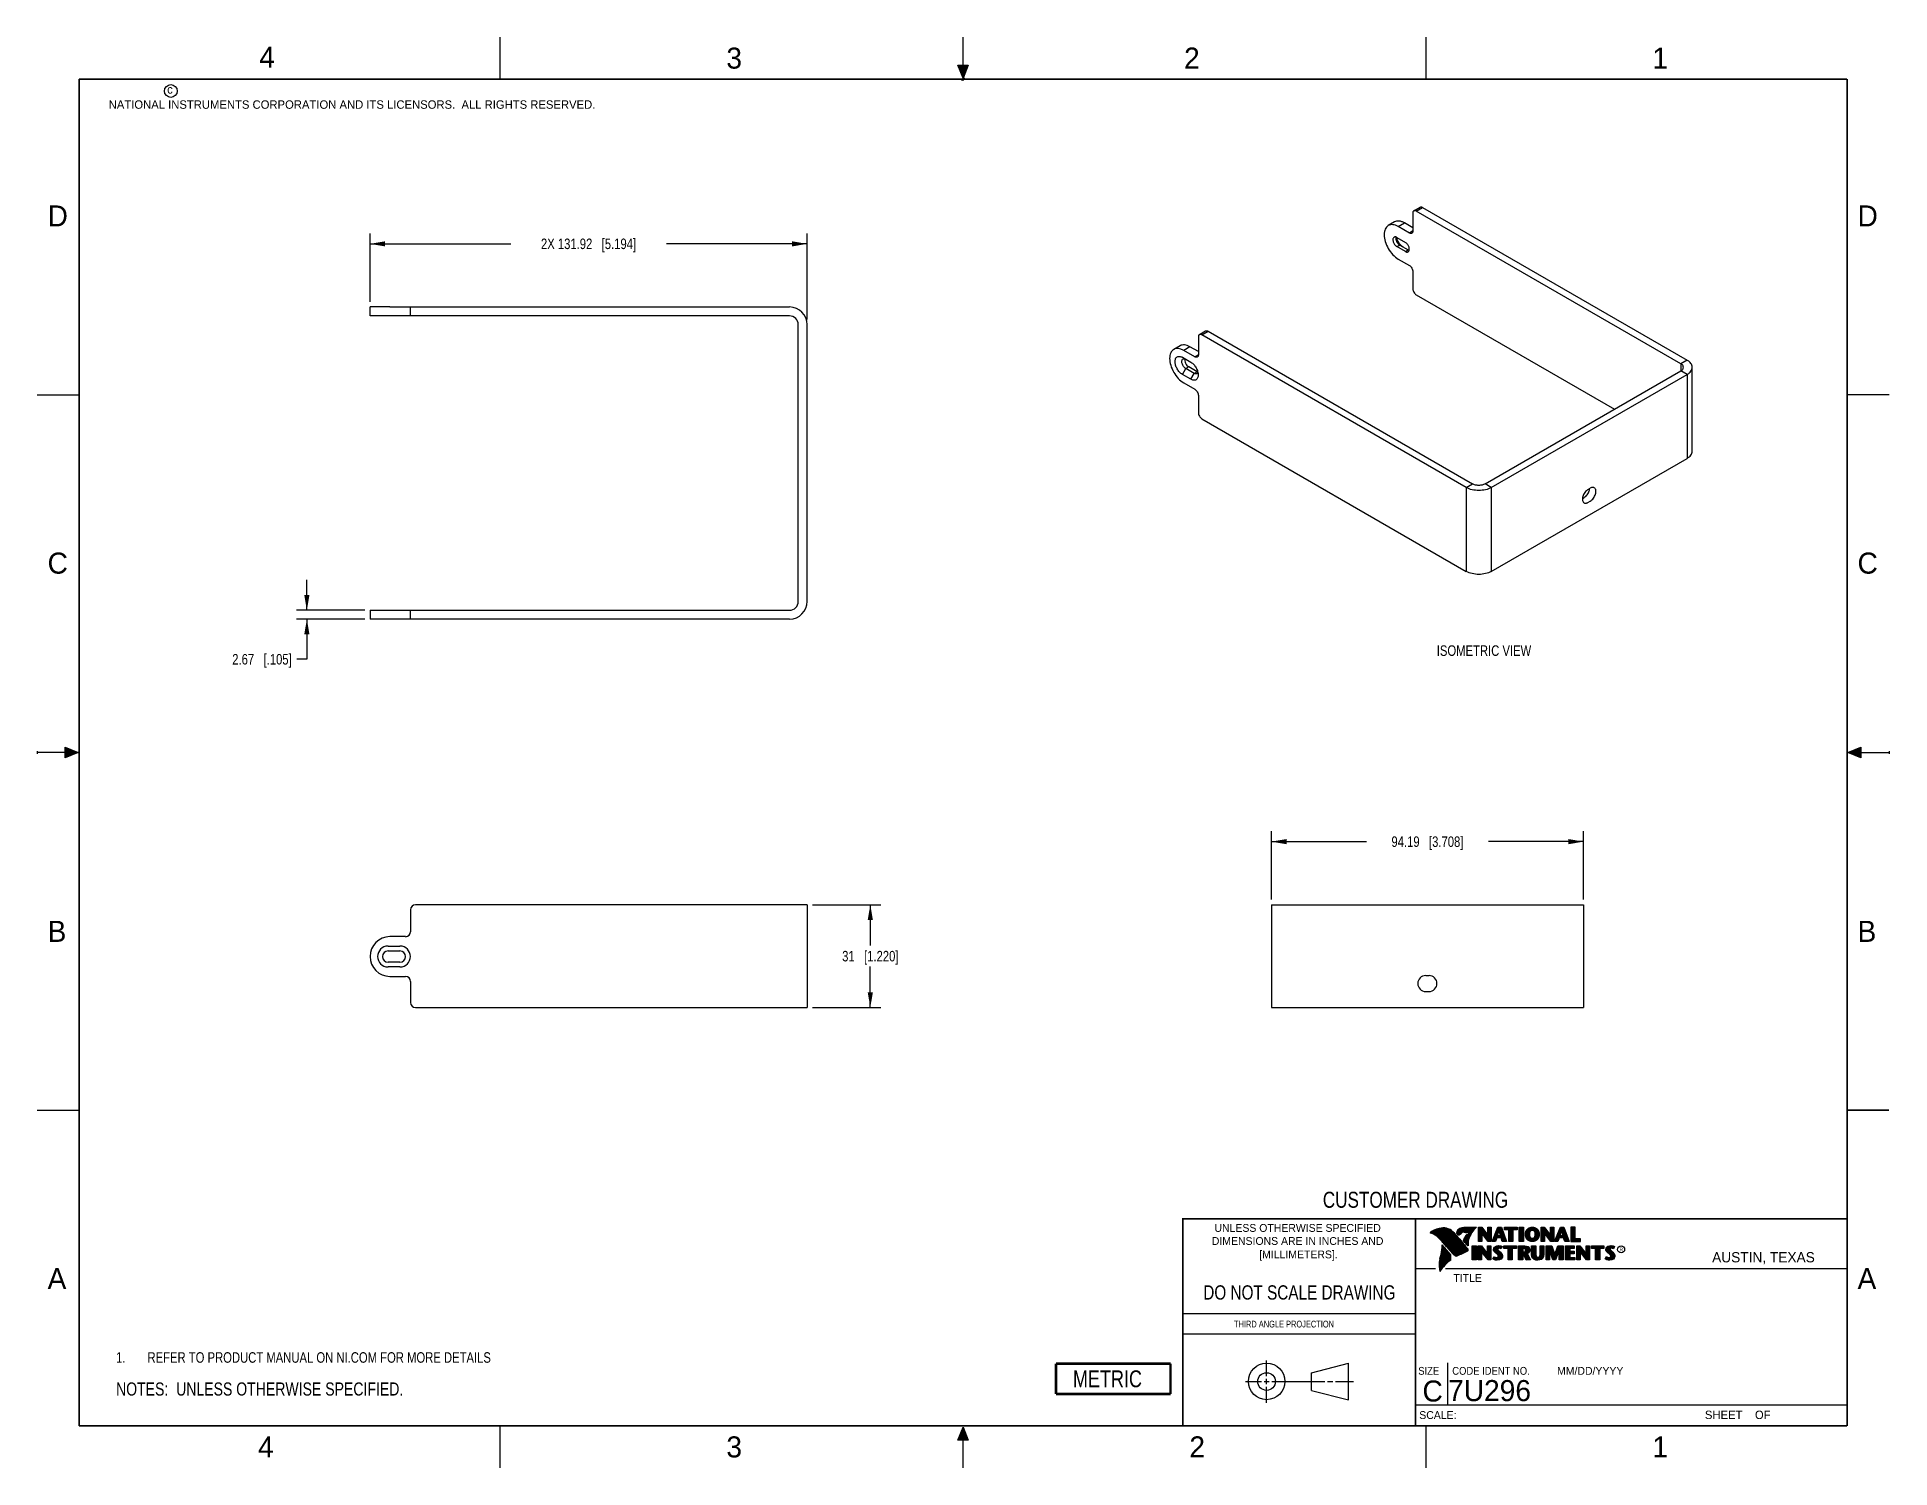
# Model space of a CAD drawing. Header units: inches. Extents: x 0 to 22, y 0 to 17.
import ezdxf

# ---------------------------------------------------------------- set-up
doc = ezdxf.new("R2010")
doc.units = ezdxf.units.IN
doc.header["$LTSCALE"] = 1.21
doc.header["$MEASUREMENT"] = 0
doc.layers.get('0').update_dxf_attribs({"linetype": 'CONTINUOUS'})
for name, color, linetype in [('02___PRT_ALL_AXES', 7, 'CONTINUOUS'), ('DETAIL', 7, 'CONTINUOUS'), ('DIMENSIONS', 7, 'CONTINUOUS')]:
    doc.layers.add(name, color=color, linetype=linetype)
doc.styles.get("Standard").update_dxf_attribs({"font": 'txt', "width": 0.8})
doc.styles.add('TEXTSTYLE_2', font='txt')
doc.styles.add('TEXTSTYLE_3', font='txt', dxfattribs={"width": 0.9})
doc.dimstyles.new('DIMSTYLE_1', dxfattribs={"dimtxt": 0.125, "dimasz": 0.18, "dimexe": 0.125, "dimexo": 0.0625, "dimgap": 0.0625, "dimtad": 0, "dimtih": 1, "dimtoh": 1, "dimdsep": 46, "dimtxsty": 'STANDARD', "dimblk": '_FILLED', "dimblk1": '_FILLED', "dimblk2": '_FILLED', "dimcen": 0.09, "dimadec": 0, "dimazin": 0, "dimtp": 0.01, "dimtm": 0.01, "dimtfac": 1, "dimtofl": 0, "dimtmove": 0, "dimatfit": 3, "dimldrblk": '_FILLED', "dimfxl": 1, "dimtolj": 1, "dimarcsym": 0})

msp = doc.modelspace()

# ---------------------------------------------------------------- texts
at = {"color": 2, "linetype": 'CONTINUOUS', "line_spacing_factor": 0.9}
for s, insert, char_height, width, attachment_point, style in [('4', (2.64, 16.887), 0.25, 0.25, 1, 'TEXTSTYLE_2'), ('3', (8.188, 16.875), 0.25, 0.25, 1, 'TEXTSTYLE_2'), ('2', (13.625, 16.875), 0.25, 0.25, 1, 'TEXTSTYLE_2'), ('1', (19.188, 16.875), 0.25, 0.25, 1, 'TEXTSTYLE_2'), ('c', (1.546, 16.428), 0.1, 0.1, 1, 'TEXTSTYLE_2'), ('NATIONAL INSTRUMENTS CORPORATION AND ITS LICENSORS.  ALL RIGHTS RESERVED.', (0.851, 16.248), 0.1, 7.3, 1, 'TEXTSTYLE_2'), ('D', (0.125, 15), 0.25, 0.25, 1, 'TEXTSTYLE_2'), ('D', (21.625, 15), 0.25, 0.25, 1, 'TEXTSTYLE_2'), ('C', (0.125, 10.875), 0.25, 0.25, 1, 'TEXTSTYLE_2'), ('C', (21.625, 10.875), 0.25, 0.25, 1, 'TEXTSTYLE_2'), ('B', (0.125, 6.5), 0.25, 0.25, 1, 'TEXTSTYLE_2'), ('B', (21.625, 6.5), 0.25, 0.25, 1, 'TEXTSTYLE_2'), ('UNLESS OTHERWISE SPECIFIED', (14.974, 2.898), 0.093, 2.418, 2, 'TEXTSTYLE_2'), ('DIMENSIONS ARE IN INCHES AND', (14.974, 2.743), 0.093, 2.604, 2, 'TEXTSTYLE_2'), ('[MILLIMETERS].', (14.984, 2.583), 0.093, 1.302, 2, 'TEXTSTYLE_2'), ('R', (18.797, 2.617), 0.0418, 0.04175, 1, 'TEXTSTYLE_2'), ('AUSTIN, TEXAS', (19.898, 2.564), 0.12158, 1.58049, 1, 'TEXTSTYLE_2'), ('A', (0.125, 2.375), 0.25, 0.25, 1, 'TEXTSTYLE_2'), ('TITLE', (16.824, 2.303), 0.093, 0.465, 1, 'TEXTSTYLE_2'), ('A', (21.625, 2.375), 0.25, 0.25, 1, 'TEXTSTYLE_2'), ('SIZE', (16.407, 1.2), 0.093, 0.3348, 1, 'TEXTSTYLE_3'), ('CODE IDENT NO.', (16.811, 1.2), 0.093, 1.1718, 1, 'TEXTSTYLE_3'), ('MM/DD/YYYY', (18.056, 1.2), 0.093, 0.93, 1, 'TEXTSTYLE_2'), ('SCALE:', (16.419, 0.675), 0.093, 0.558, 1, 'TEXTSTYLE_2'), ('SHEET    OF', (19.812, 0.681), 0.1, 1.1, 1, 'TEXTSTYLE_2'), ('4', (2.625, 0.375), 0.25, 0.25, 1, 'TEXTSTYLE_2'), ('3', (8.188, 0.375), 0.25, 0.25, 1, 'TEXTSTYLE_2'), ('2', (13.688, 0.375), 0.25, 0.25, 1, 'TEXTSTYLE_2'), ('1', (19.188, 0.375), 0.25, 0.25, 1, 'TEXTSTYLE_2')]:
    msp.add_mtext(s, dxfattribs=dict(at, insert=insert, char_height=char_height, width=width, attachment_point=attachment_point, style=style))
at = {"color": 7, "linetype": 'CONTINUOUS', "attachment_point": 2, "line_spacing_factor": 0.9}
for s, insert, char_height, width in [('CUSTOMER DRAWING', (16.374, 3.281), 0.19, 2.432), ('DO NOT SCALE DRAWING', (14.995, 2.17), 0.17, 2.72)]:
    msp.add_mtext(s, dxfattribs=dict(at, insert=insert, char_height=char_height, width=width))
at = {"color": 2, "linetype": 'CONTINUOUS', "insert": (14.218, 1.749), "char_height": 0.08, "width": 1.408, "attachment_point": 1, "line_spacing_factor": 0.9}
msp.add_mtext('THIRD ANGLE PROJECTION', dxfattribs=at)
at = {"color": 7, "linetype": 'CONTINUOUS', "char_height": 0.25, "line_spacing_factor": 0.9, "style": 'TEXTSTYLE_2'}
for s, insert, width, attachment_point in [('C', (16.578, 1.039), 0.25, 2), ('7U296', (16.761, 1.044), 1.25, 1)]:
    msp.add_mtext(s, dxfattribs=dict(at, insert=insert, width=width, attachment_point=attachment_point))
at = {"layer": 'DETAIL', "color": 2, "linetype": 'CONTINUOUS', "insert": (16.627, 9.773), "char_height": 0.125, "width": 1.4, "attachment_point": 1, "line_spacing_factor": 0.9}
msp.add_mtext('ISOMETRIC VIEW', dxfattribs=at)

# ---------------------------------------------------------------- blocks, each defined once
blk = doc.blocks.new('SYMBOL_9_BL0', base_point=(3.625, 1.312))
at = {"color": 2, "linetype": 'CONTINUOUS', "width": 0.8}
for s, p in [('1.', (0.938, 1.25)), ('REFER TO PRODUCT MANUAL ON NI.COM FOR MORE DETAILS', (1.312, 1.25))]:
    blk.add_text(s, height=0.125, dxfattribs=at).set_placement(p)
blk = doc.blocks.new('_FILLED')
at = {"color": 0, "linetype": 'BYBLOCK'}
blk.add_solid([(0, 0), (-1, 0.17), (-1, -0.17)], dxfattribs=at)
blk = doc.blocks.new('*D0')
at = {"layer": 'DIMENSIONS', "color": 2, "linetype": 'CONTINUOUS'}
for p, q in [((9.211, 6.691), (10.023, 6.691)), ((9.898, 6.691), (9.898, 6.206)), ((9.898, 5.47), (9.898, 5.956)), ((9.211, 5.47), (10.023, 5.47))]:
    blk.add_line(p, q, dxfattribs=at)
at = {"layer": 'DIMENSIONS', "color": 2, "linetype": 'CONTINUOUS', "xscale": 0.18, "yscale": 0.18, "zscale": 0.18}
for p, rotation in [((9.898, 6.691), 90), ((9.898, 5.47), 270)]:
    blk.add_blockref('_FILLED', p, dxfattribs=dict(at, rotation=rotation))
at = {"layer": 'DIMENSIONS', "color": 2, "linetype": 'CONTINUOUS', "insert": (9.898, 6.143), "char_height": 0.125, "width": 1.025, "attachment_point": 2, "line_spacing_factor": 0.9}
blk.add_mtext('31{\\Ftxt.shx;\\W1.000000;\\H0.125000; }[1.220]', dxfattribs=at)
blk = doc.blocks.new('*D1')
at = {"layer": 'DIMENSIONS', "color": 2, "linetype": 'CONTINUOUS'}
for p, q in [((14.662, 6.753), (14.662, 7.566)), ((18.37, 6.753), (18.37, 7.566)), ((14.662, 7.441), (15.791, 7.441)), ((18.37, 7.441), (17.241, 7.441))]:
    blk.add_line(p, q, dxfattribs=at)
at = {"layer": 'DIMENSIONS', "color": 2, "linetype": 'CONTINUOUS', "xscale": 0.18, "yscale": 0.18, "zscale": 0.18, "rotation": 180}
blk.add_blockref('_FILLED', (14.662, 7.441), dxfattribs=at)
at = {"layer": 'DIMENSIONS', "color": 2, "linetype": 'CONTINUOUS', "xscale": 0.18, "yscale": 0.18, "zscale": 0.18}
blk.add_blockref('_FILLED', (18.37, 7.441), dxfattribs=at)
at = {"layer": 'DIMENSIONS', "color": 2, "linetype": 'CONTINUOUS', "insert": (16.516, 7.503), "char_height": 0.125, "width": 1.325, "attachment_point": 2, "line_spacing_factor": 0.9}
blk.add_mtext('94.19{\\Ftxt.shx;\\W1.000000;\\H0.125000; }[3.708]', dxfattribs=at)
blk = doc.blocks.new('*D2')
at = {"layer": 'DIMENSIONS', "color": 2, "linetype": 'CONTINUOUS'}
for p, q in [((3.205, 10.19), (3.205, 10.55)), ((3.892, 10.19), (3.08, 10.19)), ((3.892, 10.085), (3.08, 10.085)), ((3.205, 10.085), (3.205, 9.608)), ((3.205, 9.608), (3.087, 9.608))]:
    blk.add_line(p, q, dxfattribs=at)
at = {"layer": 'DIMENSIONS', "color": 2, "linetype": 'CONTINUOUS', "xscale": 0.18, "yscale": 0.18, "zscale": 0.18}
for p, rotation in [((3.205, 10.19), 270), ((3.205, 10.085), 90)]:
    blk.add_blockref('_FILLED', p, dxfattribs=dict(at, rotation=rotation))
at = {"layer": 'DIMENSIONS', "color": 2, "linetype": 'CONTINUOUS', "insert": (3.025, 9.67), "char_height": 0.125, "width": 1.125, "attachment_point": 3, "line_spacing_factor": 0.9}
blk.add_mtext('2.67{\\Ftxt.shx;\\W1.000000;\\H0.125000; }[.105]', dxfattribs=at)
blk = doc.blocks.new('*D3')
at = {"layer": 'DIMENSIONS', "color": 2, "linetype": 'CONTINUOUS'}
for p, q in [((3.955, 13.856), (3.955, 14.668)), ((3.955, 14.543), (5.626, 14.543)), ((9.148, 14.543), (7.476, 14.543)), ((9.148, 13.646), (9.148, 14.668))]:
    blk.add_line(p, q, dxfattribs=at)
at = {"layer": 'DIMENSIONS', "color": 2, "linetype": 'CONTINUOUS', "xscale": 0.18, "yscale": 0.18, "zscale": 0.18, "rotation": 180}
blk.add_blockref('_FILLED', (3.955, 14.543), dxfattribs=at)
at = {"layer": 'DIMENSIONS', "color": 2, "linetype": 'CONTINUOUS', "xscale": 0.18, "yscale": 0.18, "zscale": 0.18}
blk.add_blockref('_FILLED', (9.148, 14.543), dxfattribs=at)
at = {"layer": 'DIMENSIONS', "color": 2, "linetype": 'CONTINUOUS', "insert": (6.551, 14.606), "char_height": 0.125, "width": 1.725, "attachment_point": 2, "line_spacing_factor": 0.9}
blk.add_mtext('2X 131.92{\\Ftxt.shx;\\W1.000000;\\H0.125000; }[5.194]', dxfattribs=at)
blk = doc.blocks.new('SYMBOL_4_BL1', base_point=(3.1215, 0.9375))
at = {"layer": 'DETAIL', "color": 2, "linetype": 'CONTINUOUS', "width": 0.8}
blk.add_text('NOTES:  UNLESS OTHERWISE SPECIFIED.', height=0.156, dxfattribs=at).set_placement((0.9375, 0.8595))
blk = doc.blocks.new('SYMBOL_58_BL2', base_point=(12.784, 1.06))
at = {"layer": 'DETAIL', "color": 7, "linetype": 'CONTINUOUS', "const_width": 0.0309}
for points in [[(12.104, 1.24), (13.464, 1.24)], [(12.104, 1.24), (12.104, 0.88)], [(13.464, 1.24), (13.464, 0.88)], [(12.104, 0.88), (13.464, 0.88)]]:
    blk.add_lwpolyline(points, dxfattribs=at)
at = {"layer": 'DETAIL', "color": 2, "linetype": 'CONTINUOUS', "width": 0.8}
blk.add_text('METRIC', height=0.2, dxfattribs=at).set_placement((12.305, 0.959))

# ---------------------------------------------------------------- dimensions: what is measured, and where the dimension line sits
at = {"layer": 'DIMENSIONS', "color": 2, "linetype": 'CONTINUOUS'}
dim = msp.add_linear_dim(base=(3.955, 14.543), p1=(9.148, 13.583), p2=(3.955, 13.793), angle=180, text='2X <>', dimstyle='DIMSTYLE_1', dxfattribs=at)
dim.commit()
dim.dimension.update_dxf_attribs({"geometry": '*D3', "text_midpoint": (6.551, 14.543), "dimtype": 160})
for base, p1, p2, angle, picture, middle in [((3.20470648, 10.190052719), (3.95470648, 10.085052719), (3.95470648, 10.190052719), 90, '*D2', (2.46220648, 9.607763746)), ((14.662, 7.441), (18.37, 6.691), (14.662, 6.691), 180, '*D1', (16.516, 7.441)), ((9.898, 6.691), (9.148, 5.47), (9.148, 6.691), 90, '*D0', (9.898, 6.081))]:
    dim = msp.add_linear_dim(base=base, p1=p1, p2=p2, angle=angle, dimstyle='DIMSTYLE_1', dxfattribs=at)
    dim.commit()
    dim.dimension.update_dxf_attribs({"geometry": picture, "text_midpoint": middle, "dimtype": 160})

# ---------------------------------------------------------------- hatches: boundary and pattern name
at = {"linetype": 'CONTINUOUS'}
for points in [[(11, 16.51), (10.938, 16.666), (11.062, 16.666)], [(0.334, 8.562), (0.49, 8.5), (0.334, 8.438)], [(21.666, 8.562), (21.666, 8.438), (21.51, 8.5)], [(10.938, 0.329), (11, 0.485), (11.062, 0.329)]]:
    msp.add_hatch(color=2, dxfattribs=at).paths.add_polyline_path(points)

# ---------------------------------------------------------------- linework, layer by layer
at = {"color": 2, "linetype": 'CONTINUOUS'}
for p, q in [((5.5, 16.5), (5.5, 17)), ((11, 16.485), (11, 17)), ((16.5, 16.5), (16.5, 17)), ((11, 16.51), (10.938, 16.666)), ((10.938, 16.666), (11.062, 16.666)), ((11.015, 16.515), (10.985, 16.485)), ((10.985, 16.485), (11, 16.515)), ((11.062, 16.666), (11, 16.51)), ((11, 16.485), (11.015, 16.515)), ((0, 12.75), (0.5, 12.75)), ((22, 12.75), (21.5, 12.75)), ((0, 8.515), (0, 8.485)), ((0.49, 8.5), (0, 8.5)), ((0.334, 8.438), (0.334, 8.562)), ((0.334, 8.562), (0.49, 8.5)), ((0.49, 8.5), (0.334, 8.438)), ((21.51, 8.5), (21.666, 8.562)), ((21.51, 8.5), (22, 8.5)), ((21.666, 8.438), (21.51, 8.5)), ((21.666, 8.562), (21.666, 8.438)), ((22, 8.515), (22, 8.485)), ((0, 4.25), (0.5, 4.25)), ((16.375, 2.96), (21.5, 2.96)), ((16.558, 2.796), (16.558, 2.799)), ((16.565, 2.794), (16.565, 2.803)), ((16.571, 2.791), (16.571, 2.808)), ((16.578, 2.788), (16.578, 2.812)), ((16.585, 2.785), (16.585, 2.815)), ((16.592, 2.781), (16.592, 2.819)), ((16.599, 2.778), (16.599, 2.822)), ((16.606, 2.774), (16.606, 2.825)), ((16.612, 2.77), (16.612, 2.828)), ((16.619, 2.765), (16.619, 2.83)), ((16.626, 2.76), (16.626, 2.832)), ((16.633, 2.755), (16.633, 2.835)), ((16.64, 2.749), (16.64, 2.837)), ((16.647, 2.743), (16.647, 2.839)), ((16.653, 2.737), (16.653, 2.84)), ((16.66, 2.729), (16.66, 2.842)), ((16.667, 2.722), (16.667, 2.844)), ((16.674, 2.715), (16.674, 2.845)), ((16.681, 2.707), (16.681, 2.846)), ((16.687, 2.699), (16.687, 2.847)), ((16.794, 2.533), (16.692, 2.649)), ((16.694, 2.692), (16.694, 2.847)), ((16.701, 2.684), (16.701, 2.847)), ((16.708, 2.676), (16.708, 2.847)), ((16.715, 2.669), (16.715, 2.847)), ((16.722, 2.661), (16.722, 2.846)), ((16.728, 2.653), (16.728, 2.846)), ((16.735, 2.645), (16.735, 2.844)), ((16.742, 2.637), (16.742, 2.843)), ((16.749, 2.629), (16.749, 2.842)), ((16.756, 2.62), (16.756, 2.84)), ((16.763, 2.612), (16.763, 2.838)), ((16.769, 2.605), (16.769, 2.835)), ((16.776, 2.597), (16.776, 2.832)), ((16.783, 2.589), (16.783, 2.828)), ((16.79, 2.581), (16.79, 2.824)), ((16.797, 2.574), (16.797, 2.819)), ((16.804, 2.567), (16.804, 2.814)), ((16.81, 2.559), (16.81, 2.807)), ((16.817, 2.552), (16.817, 2.8)), ((16.824, 2.545), (16.824, 2.792)), ((16.831, 2.538), (16.831, 2.785)), ((16.838, 2.531), (16.838, 2.778)), ((16.844, 2.526), (16.844, 2.771)), ((16.851, 2.523), (16.851, 2.764)), ((16.858, 2.522), (16.858, 2.757)), ((16.886, 2.766), (16.863, 2.794)), ((16.865, 2.524), (16.865, 2.749)), ((16.888, 2.772), (16.868, 2.795)), ((16.872, 2.791), (16.872, 2.809)), ((16.872, 2.527), (16.872, 2.742)), ((16.879, 2.783), (16.879, 2.821)), ((16.879, 2.53), (16.879, 2.735)), ((16.885, 2.775), (16.885, 2.828)), ((16.885, 2.533), (16.885, 2.727)), ((16.892, 2.775), (16.892, 2.833)), ((16.892, 2.536), (16.892, 2.719)), ((16.899, 2.779), (16.899, 2.837)), ((16.899, 2.539), (16.899, 2.71)), ((16.906, 2.784), (16.906, 2.841)), ((16.906, 2.542), (16.906, 2.702)), ((16.913, 2.79), (16.913, 2.844)), ((16.913, 2.545), (16.913, 2.694)), ((16.92, 2.797), (16.92, 2.846)), ((16.92, 2.548), (16.92, 2.686)), ((16.926, 2.802), (16.926, 2.848)), ((16.926, 2.551), (16.926, 2.677)), ((16.933, 2.805), (16.933, 2.849)), ((16.933, 2.554), (16.933, 2.669)), ((16.94, 2.808), (16.94, 2.85)), ((16.94, 2.557), (16.94, 2.661)), ((16.962, 2.68), (16.943, 2.701)), ((16.947, 2.808), (16.947, 2.851)), ((16.947, 2.561), (16.947, 2.653)), ((16.965, 2.683), (16.949, 2.701)), ((16.954, 2.807), (16.954, 2.852)), ((16.954, 2.696), (16.954, 2.711)), ((16.954, 2.564), (16.954, 2.644)), ((16.961, 2.805), (16.961, 2.852)), ((16.961, 2.688), (16.961, 2.727)), ((16.967, 2.803), (16.967, 2.853)), ((16.967, 2.68), (16.967, 2.744)), ((16.974, 2.803), (16.974, 2.854)), ((16.974, 2.672), (16.974, 2.757)), ((16.981, 2.802), (16.981, 2.854)), ((16.981, 2.664), (16.981, 2.763)), ((16.984, 2.859), (17.1, 2.861)), ((16.984, 2.854), (17.087, 2.856)), ((16.988, 2.802), (16.988, 2.854)), ((16.988, 2.656), (16.988, 2.767)), ((16.995, 2.802), (16.995, 2.854)), ((16.995, 2.675), (16.995, 2.768)), ((16.999, 2.637), (16.995, 2.642)), ((17.002, 2.801), (17.002, 2.854)), ((17.002, 2.719), (17.002, 2.769)), ((17.008, 2.796), (17.008, 2.855)), ((17.008, 2.739), (17.008, 2.77)), ((17.015, 2.755), (17.015, 2.855)), ((17.022, 2.769), (17.022, 2.855)), ((17.029, 2.782), (17.029, 2.855)), ((17.036, 2.793), (17.036, 2.855)), ((17.042, 2.804), (17.042, 2.855)), ((17.049, 2.813), (17.049, 2.855)), ((17.056, 2.822), (17.056, 2.855)), ((17.063, 2.83), (17.063, 2.855)), ((17.07, 2.838), (17.07, 2.855)), ((17.077, 2.845), (17.077, 2.856)), ((17.124, 2.859), (17.161, 2.859)), ((17.124, 2.691), (17.124, 2.859)), ((17.164, 2.691), (17.124, 2.691)), ((17.129, 2.854), (17.158, 2.854)), ((17.129, 2.696), (17.129, 2.854)), ((17.159, 2.696), (17.129, 2.696)), ((17.138, 2.696), (17.138, 2.854)), ((17.145, 2.696), (17.145, 2.854)), ((17.151, 2.696), (17.151, 2.854)), ((17.158, 2.854), (17.238, 2.749)), ((17.159, 2.804), (17.158, 2.854)), ((17.242, 2.696), (17.159, 2.804)), ((17.159, 2.804), (17.159, 2.696)), ((17.161, 2.859), (17.233, 2.764)), ((17.239, 2.691), (17.164, 2.79)), ((17.164, 2.79), (17.164, 2.691)), ((17.165, 2.797), (17.165, 2.846)), ((17.171, 2.788), (17.171, 2.837)), ((17.178, 2.779), (17.178, 2.828)), ((17.185, 2.77), (17.185, 2.82)), ((17.191, 2.762), (17.191, 2.811)), ((17.198, 2.753), (17.198, 2.802)), ((17.205, 2.744), (17.205, 2.793)), ((17.211, 2.736), (17.211, 2.784)), ((17.218, 2.727), (17.218, 2.776)), ((17.225, 2.718), (17.225, 2.767)), ((17.232, 2.71), (17.232, 2.758)), ((17.233, 2.859), (17.273, 2.859)), ((17.233, 2.764), (17.233, 2.859)), ((17.238, 2.854), (17.268, 2.854)), ((17.238, 2.749), (17.238, 2.854)), ((17.238, 2.701), (17.238, 2.749)), ((17.273, 2.691), (17.239, 2.691)), ((17.268, 2.696), (17.242, 2.696)), ((17.245, 2.696), (17.245, 2.854)), ((17.252, 2.696), (17.252, 2.854)), ((17.258, 2.696), (17.258, 2.854)), ((17.265, 2.696), (17.265, 2.854)), ((17.268, 2.854), (17.268, 2.696)), ((17.273, 2.859), (17.273, 2.691)), ((17.283, 2.692), (17.352, 2.859)), ((17.323, 2.692), (17.283, 2.692)), ((17.29, 2.696), (17.355, 2.854)), ((17.319, 2.696), (17.29, 2.696)), ((17.298, 2.696), (17.298, 2.716)), ((17.305, 2.696), (17.305, 2.732)), ((17.312, 2.696), (17.312, 2.749)), ((17.318, 2.696), (17.318, 2.765)), ((17.336, 2.736), (17.319, 2.696)), ((17.339, 2.732), (17.323, 2.692)), ((17.325, 2.71), (17.325, 2.781)), ((17.332, 2.727), (17.332, 2.798)), ((17.394, 2.736), (17.336, 2.736)), ((17.338, 2.736), (17.338, 2.814)), ((17.39, 2.732), (17.339, 2.732)), ((17.341, 2.753), (17.362, 2.823)), ((17.389, 2.753), (17.341, 2.753)), ((17.345, 2.767), (17.345, 2.83)), ((17.345, 2.736), (17.345, 2.753)), ((17.347, 2.758), (17.366, 2.818)), ((17.383, 2.758), (17.347, 2.758)), ((17.352, 2.859), (17.394, 2.859)), ((17.352, 2.788), (17.352, 2.847)), ((17.352, 2.736), (17.352, 2.753)), ((17.355, 2.854), (17.39, 2.854)), ((17.358, 2.81), (17.358, 2.854)), ((17.358, 2.736), (17.358, 2.753)), ((17.362, 2.823), (17.37, 2.823)), ((17.365, 2.823), (17.365, 2.854)), ((17.365, 2.736), (17.365, 2.753)), ((17.366, 2.818), (17.366, 2.818)), ((17.366, 2.818), (17.383, 2.758)), ((17.37, 2.823), (17.389, 2.753)), ((17.372, 2.817), (17.372, 2.854)), ((17.372, 2.736), (17.372, 2.753)), ((17.378, 2.792), (17.378, 2.854)), ((17.378, 2.736), (17.378, 2.753)), ((17.385, 2.768), (17.385, 2.854)), ((17.385, 2.736), (17.385, 2.753)), ((17.39, 2.854), (17.45, 2.696)), ((17.404, 2.692), (17.39, 2.732)), ((17.392, 2.736), (17.392, 2.851)), ((17.394, 2.859), (17.457, 2.692)), ((17.407, 2.696), (17.394, 2.736)), ((17.398, 2.723), (17.398, 2.833)), ((17.457, 2.692), (17.404, 2.692)), ((17.405, 2.703), (17.405, 2.816)), ((17.45, 2.696), (17.407, 2.696)), ((17.412, 2.696), (17.412, 2.798)), ((17.418, 2.696), (17.418, 2.781)), ((17.425, 2.696), (17.425, 2.763)), ((17.432, 2.696), (17.432, 2.745)), ((17.433, 2.859), (17.58, 2.859)), ((17.433, 2.828), (17.433, 2.859)), ((17.481, 2.828), (17.433, 2.828)), ((17.438, 2.854), (17.575, 2.854)), ((17.438, 2.833), (17.438, 2.854)), ((17.486, 2.833), (17.438, 2.833)), ((17.438, 2.696), (17.438, 2.728)), ((17.445, 2.833), (17.445, 2.854)), ((17.445, 2.696), (17.445, 2.71)), ((17.452, 2.833), (17.452, 2.854)), ((17.458, 2.833), (17.458, 2.854)), ((17.465, 2.833), (17.465, 2.854)), ((17.472, 2.833), (17.472, 2.854)), ((17.479, 2.833), (17.479, 2.854)), ((17.481, 2.692), (17.481, 2.828)), ((17.532, 2.692), (17.481, 2.692)), ((17.486, 2.833), (17.485, 2.854)), ((17.486, 2.696), (17.486, 2.833)), ((17.527, 2.696), (17.486, 2.696)), ((17.492, 2.696), (17.492, 2.854)), ((17.499, 2.696), (17.499, 2.854)), ((17.505, 2.696), (17.505, 2.854)), ((17.512, 2.696), (17.512, 2.854)), ((17.519, 2.696), (17.519, 2.854)), ((17.527, 2.833), (17.525, 2.854)), ((17.575, 2.833), (17.527, 2.833)), ((17.527, 2.833), (17.527, 2.696)), ((17.532, 2.833), (17.532, 2.854)), ((17.58, 2.828), (17.532, 2.828)), ((17.532, 2.828), (17.532, 2.692)), ((17.539, 2.833), (17.539, 2.854)), ((17.545, 2.833), (17.545, 2.854)), ((17.552, 2.833), (17.552, 2.854)), ((17.559, 2.833), (17.559, 2.854)), ((17.565, 2.833), (17.565, 2.854)), ((17.572, 2.833), (17.572, 2.854)), ((17.575, 2.854), (17.575, 2.833)), ((17.58, 2.859), (17.58, 2.828)), ((17.606, 2.859), (17.656, 2.859)), ((17.606, 2.692), (17.606, 2.859)), ((17.656, 2.692), (17.606, 2.692)), ((17.611, 2.854), (17.652, 2.854)), ((17.611, 2.696), (17.611, 2.854)), ((17.652, 2.696), (17.611, 2.696)), ((17.619, 2.696), (17.619, 2.854)), ((17.625, 2.696), (17.625, 2.854)), ((17.632, 2.696), (17.632, 2.854)), ((17.639, 2.696), (17.639, 2.854)), ((17.645, 2.696), (17.645, 2.854)), ((17.652, 2.854), (17.652, 2.696)), ((17.656, 2.859), (17.656, 2.692)), ((17.685, 2.787), (17.686, 2.79)), ((17.685, 2.784), (17.685, 2.787)), ((17.685, 2.78), (17.685, 2.784)), ((17.685, 2.777), (17.685, 2.78)), ((17.685, 2.774), (17.685, 2.777)), ((17.685, 2.77), (17.685, 2.774)), ((17.685, 2.767), (17.685, 2.77)), ((17.686, 2.763), (17.685, 2.767)), ((17.686, 2.793), (17.687, 2.796)), ((17.686, 2.79), (17.686, 2.793)), ((17.686, 2.76), (17.686, 2.763)), ((17.687, 2.757), (17.686, 2.76)), ((17.687, 2.796), (17.688, 2.799)), ((17.688, 2.753), (17.687, 2.757)), ((17.688, 2.802), (17.689, 2.805)), ((17.688, 2.799), (17.688, 2.802)), ((17.689, 2.75), (17.688, 2.753)), ((17.689, 2.805), (17.69, 2.808)), ((17.69, 2.747), (17.689, 2.75)), ((17.69, 2.808), (17.692, 2.811)), ((17.691, 2.744), (17.69, 2.808)), ((17.691, 2.744), (17.69, 2.747)), ((17.692, 2.741), (17.691, 2.744)), ((17.692, 2.811), (17.693, 2.813)), ((17.693, 2.738), (17.692, 2.741)), ((17.693, 2.813), (17.694, 2.816)), ((17.694, 2.735), (17.693, 2.738)), ((17.694, 2.816), (17.696, 2.819)), ((17.696, 2.733), (17.694, 2.735)), ((17.696, 2.819), (17.697, 2.821)), ((17.697, 2.73), (17.696, 2.733)), ((17.697, 2.821), (17.699, 2.824)), ((17.697, 2.73), (17.697, 2.821)), ((17.699, 2.728), (17.697, 2.73)), ((17.699, 2.824), (17.701, 2.826)), ((17.7, 2.725), (17.699, 2.728)), ((17.702, 2.723), (17.7, 2.725)), ((17.701, 2.826), (17.703, 2.828)), ((17.704, 2.72), (17.702, 2.723)), ((17.703, 2.828), (17.705, 2.831)), ((17.704, 2.72), (17.705, 2.831)), ((17.706, 2.718), (17.704, 2.72)), ((17.705, 2.831), (17.707, 2.833)), ((17.708, 2.716), (17.706, 2.718)), ((17.707, 2.833), (17.709, 2.835)), ((17.71, 2.714), (17.708, 2.716)), ((17.709, 2.835), (17.711, 2.837)), ((17.71, 2.714), (17.711, 2.837)), ((17.712, 2.712), (17.71, 2.714)), ((17.711, 2.837), (17.714, 2.839)), ((17.715, 2.71), (17.712, 2.712)), ((17.714, 2.839), (17.716, 2.841)), ((17.717, 2.708), (17.715, 2.71)), ((17.716, 2.841), (17.719, 2.843)), ((17.717, 2.708), (17.719, 2.843)), ((17.719, 2.707), (17.717, 2.708)), ((17.719, 2.843), (17.721, 2.844)), ((17.722, 2.705), (17.719, 2.707)), ((17.721, 2.844), (17.724, 2.846)), ((17.725, 2.704), (17.722, 2.705)), ((17.724, 2.846), (17.726, 2.847)), ((17.725, 2.704), (17.724, 2.846)), ((17.727, 2.702), (17.725, 2.704)), ((17.726, 2.847), (17.729, 2.849)), ((17.727, 2.79), (17.728, 2.792)), ((17.727, 2.788), (17.727, 2.79)), ((17.727, 2.786), (17.727, 2.788)), ((17.727, 2.783), (17.727, 2.786)), ((17.727, 2.781), (17.727, 2.783)), ((17.727, 2.779), (17.727, 2.781)), ((17.727, 2.777), (17.727, 2.779)), ((17.727, 2.774), (17.727, 2.777)), ((17.727, 2.772), (17.727, 2.774)), ((17.727, 2.77), (17.727, 2.772)), ((17.727, 2.767), (17.727, 2.77)), ((17.727, 2.765), (17.727, 2.767)), ((17.727, 2.763), (17.727, 2.765)), ((17.728, 2.761), (17.727, 2.763)), ((17.73, 2.701), (17.727, 2.702)), ((17.728, 2.796), (17.729, 2.798)), ((17.728, 2.794), (17.728, 2.796)), ((17.728, 2.792), (17.728, 2.794)), ((17.728, 2.758), (17.728, 2.761)), ((17.728, 2.756), (17.728, 2.758)), ((17.729, 2.754), (17.728, 2.756)), ((17.729, 2.849), (17.731, 2.85)), ((17.729, 2.802), (17.73, 2.803)), ((17.729, 2.8), (17.729, 2.802)), ((17.729, 2.798), (17.729, 2.8)), ((17.729, 2.752), (17.729, 2.754)), ((17.73, 2.75), (17.729, 2.752)), ((17.73, 2.805), (17.731, 2.807)), ((17.73, 2.803), (17.73, 2.805)), ((17.73, 2.748), (17.73, 2.75)), ((17.731, 2.747), (17.73, 2.748)), ((17.73, 2.701), (17.73, 2.747)), ((17.733, 2.7), (17.73, 2.701)), ((17.731, 2.85), (17.734, 2.851)), ((17.731, 2.807), (17.731, 2.85)), ((17.731, 2.807), (17.732, 2.808)), ((17.731, 2.745), (17.731, 2.747)), ((17.732, 2.743), (17.731, 2.745)), ((17.732, 2.81), (17.733, 2.812)), ((17.732, 2.808), (17.732, 2.81)), ((17.732, 2.741), (17.732, 2.743)), ((17.733, 2.74), (17.732, 2.741)), ((17.733, 2.812), (17.734, 2.813)), ((17.734, 2.738), (17.733, 2.74)), ((17.736, 2.699), (17.733, 2.7)), ((17.734, 2.851), (17.737, 2.852)), ((17.734, 2.813), (17.735, 2.815)), ((17.735, 2.737), (17.734, 2.738)), ((17.735, 2.816), (17.736, 2.818)), ((17.735, 2.815), (17.735, 2.816)), ((17.736, 2.735), (17.735, 2.737)), ((17.736, 2.818), (17.737, 2.819)), ((17.736, 2.734), (17.736, 2.735)), ((17.737, 2.732), (17.736, 2.734)), ((17.739, 2.698), (17.736, 2.699)), ((17.737, 2.852), (17.74, 2.853)), ((17.737, 2.819), (17.737, 2.852)), ((17.737, 2.819), (17.738, 2.821)), ((17.738, 2.731), (17.737, 2.732)), ((17.738, 2.821), (17.74, 2.822)), ((17.74, 2.73), (17.738, 2.731)), ((17.739, 2.698), (17.738, 2.731)), ((17.742, 2.697), (17.739, 2.698)), ((17.74, 2.853), (17.743, 2.853)), ((17.74, 2.822), (17.741, 2.823)), ((17.741, 2.728), (17.74, 2.73)), ((17.741, 2.823), (17.742, 2.824)), ((17.742, 2.727), (17.741, 2.728)), ((17.742, 2.824), (17.743, 2.825)), ((17.743, 2.726), (17.742, 2.727)), ((17.746, 2.697), (17.742, 2.697)), ((17.743, 2.853), (17.746, 2.854)), ((17.743, 2.825), (17.745, 2.826)), ((17.745, 2.725), (17.743, 2.726)), ((17.745, 2.826), (17.746, 2.827)), ((17.746, 2.724), (17.745, 2.725)), ((17.746, 2.854), (17.749, 2.855)), ((17.746, 2.827), (17.746, 2.854)), ((17.746, 2.827), (17.747, 2.828)), ((17.748, 2.723), (17.746, 2.724)), ((17.746, 2.697), (17.746, 2.724)), ((17.749, 2.696), (17.746, 2.697)), ((17.747, 2.828), (17.749, 2.828)), ((17.749, 2.722), (17.748, 2.723)), ((17.749, 2.855), (17.752, 2.855)), ((17.749, 2.828), (17.75, 2.829)), ((17.751, 2.722), (17.749, 2.722)), ((17.752, 2.696), (17.749, 2.696)), ((17.75, 2.829), (17.752, 2.83)), ((17.752, 2.721), (17.751, 2.722)), ((17.752, 2.855), (17.755, 2.855)), ((17.752, 2.83), (17.752, 2.855)), ((17.752, 2.83), (17.753, 2.83)), ((17.754, 2.721), (17.752, 2.721)), ((17.752, 2.696), (17.752, 2.721)), ((17.756, 2.695), (17.752, 2.696)), ((17.753, 2.83), (17.755, 2.831)), ((17.755, 2.72), (17.754, 2.721)), ((17.755, 2.855), (17.758, 2.856)), ((17.755, 2.831), (17.757, 2.831)), ((17.757, 2.72), (17.755, 2.72)), ((17.759, 2.695), (17.756, 2.695)), ((17.757, 2.831), (17.758, 2.831)), ((17.759, 2.72), (17.757, 2.72)), ((17.758, 2.856), (17.762, 2.856)), ((17.758, 2.831), (17.76, 2.831)), ((17.759, 2.831), (17.759, 2.856)), ((17.761, 2.72), (17.759, 2.72)), ((17.759, 2.695), (17.759, 2.72)), ((17.763, 2.695), (17.759, 2.695)), ((17.76, 2.831), (17.762, 2.831)), ((17.762, 2.72), (17.761, 2.72)), ((17.762, 2.856), (17.765, 2.856)), ((17.762, 2.831), (17.764, 2.831)), ((17.764, 2.72), (17.762, 2.72)), ((17.766, 2.695), (17.763, 2.695)), ((17.764, 2.831), (17.765, 2.831)), ((17.766, 2.72), (17.764, 2.72)), ((17.765, 2.856), (17.768, 2.855)), ((17.765, 2.831), (17.767, 2.831)), ((17.768, 2.72), (17.766, 2.72)), ((17.766, 2.695), (17.766, 2.72)), ((17.769, 2.695), (17.766, 2.695)), ((17.767, 2.831), (17.769, 2.83)), ((17.768, 2.855), (17.771, 2.855)), ((17.768, 2.831), (17.768, 2.855)), ((17.769, 2.721), (17.768, 2.72)), ((17.769, 2.83), (17.77, 2.83)), ((17.771, 2.721), (17.769, 2.721)), ((17.772, 2.696), (17.769, 2.695)), ((17.77, 2.83), (17.772, 2.829)), ((17.771, 2.855), (17.774, 2.855)), ((17.773, 2.722), (17.771, 2.721)), ((17.772, 2.829), (17.773, 2.829)), ((17.772, 2.696), (17.773, 2.722)), ((17.776, 2.696), (17.772, 2.696)), ((17.773, 2.829), (17.775, 2.828)), ((17.774, 2.722), (17.773, 2.722)), ((17.774, 2.855), (17.777, 2.854)), ((17.774, 2.829), (17.774, 2.855)), ((17.776, 2.723), (17.774, 2.722)), ((17.775, 2.828), (17.776, 2.828)), ((17.776, 2.828), (17.778, 2.827)), ((17.777, 2.724), (17.776, 2.723)), ((17.779, 2.697), (17.776, 2.696)), ((17.777, 2.854), (17.78, 2.854)), ((17.778, 2.725), (17.777, 2.724)), ((17.778, 2.827), (17.779, 2.826)), ((17.78, 2.726), (17.778, 2.725)), ((17.779, 2.826), (17.78, 2.825)), ((17.779, 2.697), (17.779, 2.725)), ((17.782, 2.697), (17.779, 2.697)), ((17.78, 2.854), (17.783, 2.853)), ((17.78, 2.825), (17.78, 2.854)), ((17.78, 2.825), (17.782, 2.824)), ((17.781, 2.727), (17.78, 2.726)), ((17.782, 2.728), (17.781, 2.727)), ((17.782, 2.824), (17.783, 2.823)), ((17.784, 2.729), (17.782, 2.728)), ((17.785, 2.698), (17.782, 2.697)), ((17.783, 2.853), (17.786, 2.852)), ((17.783, 2.823), (17.784, 2.822)), ((17.784, 2.822), (17.785, 2.821)), ((17.785, 2.73), (17.784, 2.729)), ((17.785, 2.821), (17.786, 2.82)), ((17.786, 2.731), (17.785, 2.73)), ((17.788, 2.699), (17.785, 2.698)), ((17.786, 2.852), (17.789, 2.851)), ((17.787, 2.819), (17.786, 2.852)), ((17.786, 2.82), (17.787, 2.819)), ((17.787, 2.733), (17.786, 2.731)), ((17.787, 2.819), (17.788, 2.817)), ((17.788, 2.734), (17.787, 2.733)), ((17.788, 2.817), (17.789, 2.816)), ((17.789, 2.737), (17.788, 2.735)), ((17.788, 2.735), (17.788, 2.734)), ((17.788, 2.699), (17.788, 2.734)), ((17.791, 2.7), (17.788, 2.699)), ((17.789, 2.851), (17.792, 2.85)), ((17.789, 2.816), (17.789, 2.815)), ((17.789, 2.815), (17.79, 2.813)), ((17.79, 2.739), (17.789, 2.737)), ((17.79, 2.813), (17.791, 2.812)), ((17.791, 2.74), (17.79, 2.739)), ((17.791, 2.812), (17.791, 2.81)), ((17.791, 2.81), (17.792, 2.808)), ((17.792, 2.743), (17.791, 2.742)), ((17.791, 2.742), (17.791, 2.74)), ((17.794, 2.701), (17.791, 2.7)), ((17.792, 2.85), (17.795, 2.849)), ((17.793, 2.806), (17.792, 2.85)), ((17.792, 2.808), (17.793, 2.807)), ((17.793, 2.745), (17.792, 2.743)), ((17.793, 2.807), (17.793, 2.805)), ((17.793, 2.805), (17.794, 2.803)), ((17.794, 2.749), (17.793, 2.747)), ((17.794, 2.701), (17.793, 2.747)), ((17.793, 2.747), (17.793, 2.745)), ((17.794, 2.803), (17.794, 2.801)), ((17.794, 2.801), (17.795, 2.799)), ((17.795, 2.753), (17.794, 2.751)), ((17.794, 2.751), (17.794, 2.749)), ((17.797, 2.702), (17.794, 2.701)), ((17.795, 2.849), (17.798, 2.847)), ((17.795, 2.799), (17.795, 2.797)), ((17.795, 2.797), (17.796, 2.795)), ((17.796, 2.757), (17.795, 2.755)), ((17.795, 2.755), (17.795, 2.753)), ((17.796, 2.795), (17.796, 2.793)), ((17.796, 2.793), (17.796, 2.79)), ((17.796, 2.79), (17.796, 2.788)), ((17.796, 2.788), (17.797, 2.786)), ((17.797, 2.765), (17.796, 2.763)), ((17.796, 2.763), (17.796, 2.761)), ((17.796, 2.761), (17.796, 2.759)), ((17.796, 2.759), (17.796, 2.757)), ((17.797, 2.786), (17.797, 2.783)), ((17.797, 2.783), (17.797, 2.781)), ((17.797, 2.781), (17.797, 2.779)), ((17.797, 2.779), (17.797, 2.777)), ((17.797, 2.777), (17.797, 2.774)), ((17.797, 2.774), (17.797, 2.772)), ((17.797, 2.772), (17.797, 2.77)), ((17.797, 2.77), (17.797, 2.767)), ((17.797, 2.767), (17.797, 2.765)), ((17.8, 2.704), (17.797, 2.702)), ((17.798, 2.847), (17.8, 2.846)), ((17.8, 2.846), (17.803, 2.844)), ((17.8, 2.704), (17.8, 2.846)), ((17.802, 2.705), (17.8, 2.704)), ((17.805, 2.707), (17.802, 2.705)), ((17.803, 2.844), (17.806, 2.843)), ((17.807, 2.709), (17.805, 2.707)), ((17.806, 2.843), (17.808, 2.841)), ((17.807, 2.709), (17.808, 2.841)), ((17.81, 2.711), (17.807, 2.709)), ((17.808, 2.841), (17.81, 2.839)), ((17.81, 2.839), (17.813, 2.837)), ((17.812, 2.712), (17.81, 2.711)), ((17.814, 2.714), (17.812, 2.712)), ((17.813, 2.837), (17.815, 2.835)), ((17.814, 2.714), (17.813, 2.837)), ((17.816, 2.717), (17.814, 2.714)), ((17.815, 2.835), (17.817, 2.833)), ((17.818, 2.719), (17.816, 2.717)), ((17.817, 2.833), (17.819, 2.831)), ((17.82, 2.721), (17.818, 2.719)), ((17.819, 2.831), (17.821, 2.829)), ((17.82, 2.721), (17.821, 2.829)), ((17.822, 2.723), (17.82, 2.721)), ((17.821, 2.829), (17.823, 2.826)), ((17.824, 2.726), (17.822, 2.723)), ((17.823, 2.826), (17.825, 2.824)), ((17.826, 2.728), (17.824, 2.726)), ((17.825, 2.824), (17.826, 2.821)), ((17.826, 2.821), (17.828, 2.819)), ((17.827, 2.731), (17.826, 2.728)), ((17.827, 2.731), (17.828, 2.819)), ((17.829, 2.733), (17.827, 2.731)), ((17.828, 2.819), (17.829, 2.816)), ((17.829, 2.816), (17.831, 2.814)), ((17.83, 2.736), (17.829, 2.733)), ((17.831, 2.739), (17.83, 2.736)), ((17.831, 2.814), (17.832, 2.811)), ((17.833, 2.742), (17.831, 2.739)), ((17.832, 2.811), (17.833, 2.808)), ((17.833, 2.808), (17.834, 2.805)), ((17.834, 2.745), (17.833, 2.742)), ((17.834, 2.805), (17.835, 2.802)), ((17.835, 2.748), (17.834, 2.805)), ((17.835, 2.748), (17.834, 2.745)), ((17.835, 2.802), (17.836, 2.799)), ((17.836, 2.75), (17.835, 2.748)), ((17.836, 2.799), (17.837, 2.796)), ((17.837, 2.757), (17.836, 2.754)), ((17.836, 2.754), (17.836, 2.75)), ((17.837, 2.796), (17.837, 2.793)), ((17.837, 2.793), (17.838, 2.79)), ((17.838, 2.76), (17.837, 2.757)), ((17.838, 2.79), (17.838, 2.786)), ((17.838, 2.786), (17.839, 2.783)), ((17.839, 2.77), (17.838, 2.766)), ((17.838, 2.766), (17.838, 2.763)), ((17.838, 2.763), (17.838, 2.76)), ((17.839, 2.783), (17.839, 2.78)), ((17.839, 2.78), (17.839, 2.776)), ((17.839, 2.776), (17.839, 2.773)), ((17.839, 2.773), (17.839, 2.77)), ((17.867, 2.859), (17.904, 2.859)), ((17.867, 2.691), (17.867, 2.859)), ((17.907, 2.691), (17.867, 2.691)), ((17.872, 2.854), (17.901, 2.854)), ((17.872, 2.696), (17.872, 2.854)), ((17.902, 2.696), (17.872, 2.696)), ((17.879, 2.696), (17.879, 2.854)), ((17.887, 2.696), (17.887, 2.854)), ((17.894, 2.696), (17.894, 2.854)), ((17.899, 2.854), (17.902, 2.804)), ((17.901, 2.854), (17.981, 2.749)), ((17.985, 2.696), (17.902, 2.804)), ((17.902, 2.804), (17.902, 2.696)), ((17.904, 2.859), (17.976, 2.764)), ((17.906, 2.799), (17.906, 2.849)), ((17.982, 2.691), (17.907, 2.79)), ((17.907, 2.79), (17.907, 2.691)), ((17.912, 2.79), (17.912, 2.84)), ((17.919, 2.782), (17.919, 2.831)), ((17.926, 2.773), (17.926, 2.822)), ((17.932, 2.764), (17.932, 2.814)), ((17.939, 2.756), (17.939, 2.805)), ((17.946, 2.747), (17.946, 2.796)), ((17.952, 2.738), (17.952, 2.787)), ((17.959, 2.73), (17.959, 2.778)), ((17.966, 2.721), (17.966, 2.77)), ((17.972, 2.712), (17.972, 2.761)), ((17.976, 2.859), (18.016, 2.859)), ((17.976, 2.764), (17.976, 2.859)), ((17.979, 2.704), (17.981, 2.749)), ((17.981, 2.854), (18.011, 2.854)), ((17.981, 2.749), (17.981, 2.854)), ((18.016, 2.691), (17.982, 2.691)), ((18.011, 2.696), (17.985, 2.696)), ((17.986, 2.695), (17.986, 2.854)), ((17.993, 2.696), (17.993, 2.854)), ((17.999, 2.696), (17.999, 2.854)), ((18.006, 2.696), (18.006, 2.854)), ((18.011, 2.854), (18.011, 2.696)), ((18.016, 2.859), (18.016, 2.691)), ((18.026, 2.692), (18.095, 2.859)), ((18.066, 2.692), (18.026, 2.692)), ((18.033, 2.696), (18.098, 2.854)), ((18.063, 2.696), (18.033, 2.696)), ((18.039, 2.696), (18.039, 2.711)), ((18.046, 2.696), (18.046, 2.727)), ((18.053, 2.696), (18.053, 2.743)), ((18.059, 2.696), (18.059, 2.76)), ((18.079, 2.736), (18.063, 2.696)), ((18.066, 2.705), (18.066, 2.776)), ((18.082, 2.732), (18.066, 2.692)), ((18.073, 2.721), (18.073, 2.792)), ((18.079, 2.736), (18.079, 2.809)), ((18.137, 2.736), (18.079, 2.736)), ((18.134, 2.732), (18.082, 2.732)), ((18.084, 2.753), (18.105, 2.823)), ((18.132, 2.753), (18.084, 2.753)), ((18.086, 2.736), (18.086, 2.825)), ((18.091, 2.758), (18.109, 2.818)), ((18.126, 2.758), (18.091, 2.758)), ((18.093, 2.781), (18.093, 2.841)), ((18.093, 2.736), (18.093, 2.753)), ((18.095, 2.859), (18.137, 2.859)), ((18.098, 2.854), (18.134, 2.854)), ((18.099, 2.803), (18.099, 2.854)), ((18.099, 2.736), (18.099, 2.753)), ((18.105, 2.823), (18.113, 2.823)), ((18.106, 2.823), (18.106, 2.854)), ((18.106, 2.736), (18.106, 2.753)), ((18.109, 2.818), (18.109, 2.818)), ((18.109, 2.818), (18.126, 2.758)), ((18.113, 2.823), (18.113, 2.854)), ((18.113, 2.823), (18.132, 2.753)), ((18.113, 2.736), (18.113, 2.753)), ((18.119, 2.8), (18.119, 2.854)), ((18.119, 2.736), (18.119, 2.753)), ((18.126, 2.776), (18.126, 2.854)), ((18.126, 2.736), (18.126, 2.753)), ((18.133, 2.736), (18.133, 2.854)), ((18.134, 2.854), (18.193, 2.696)), ((18.147, 2.692), (18.134, 2.732)), ((18.137, 2.859), (18.201, 2.692)), ((18.151, 2.696), (18.137, 2.736)), ((18.139, 2.729), (18.139, 2.839)), ((18.146, 2.71), (18.146, 2.821)), ((18.201, 2.692), (18.147, 2.692)), ((18.193, 2.696), (18.151, 2.696)), ((18.153, 2.696), (18.153, 2.804)), ((18.159, 2.696), (18.159, 2.786)), ((18.166, 2.696), (18.166, 2.769)), ((18.173, 2.696), (18.173, 2.751)), ((18.179, 2.696), (18.179, 2.733)), ((18.186, 2.696), (18.186, 2.716)), ((18.272, 2.859), (18.221, 2.859)), ((18.221, 2.859), (18.221, 2.692)), ((18.221, 2.692), (18.333, 2.692)), ((18.267, 2.854), (18.226, 2.854)), ((18.226, 2.854), (18.226, 2.696)), ((18.226, 2.696), (18.328, 2.696)), ((18.233, 2.696), (18.233, 2.854)), ((18.24, 2.696), (18.24, 2.854)), ((18.246, 2.696), (18.246, 2.854)), ((18.253, 2.696), (18.253, 2.854)), ((18.26, 2.696), (18.26, 2.854)), ((18.266, 2.696), (18.266, 2.718)), ((18.267, 2.718), (18.267, 2.854)), ((18.328, 2.718), (18.267, 2.718)), ((18.272, 2.723), (18.272, 2.859)), ((18.333, 2.723), (18.272, 2.723)), ((18.273, 2.696), (18.273, 2.718)), ((18.28, 2.696), (18.28, 2.718)), ((18.286, 2.696), (18.286, 2.718)), ((18.293, 2.696), (18.293, 2.718)), ((18.3, 2.696), (18.3, 2.718)), ((18.306, 2.696), (18.306, 2.718)), ((18.313, 2.696), (18.313, 2.718)), ((18.32, 2.696), (18.32, 2.718)), ((18.328, 2.696), (18.328, 2.718)), ((18.333, 2.692), (18.333, 2.723)), ((18.677, 2.639), (18.695, 2.641)), ((18.695, 2.641), (18.707, 2.64)), ((16.667, 2.348), (16.667, 2.477)), ((16.674, 2.358), (16.674, 2.498)), ((16.681, 2.368), (16.681, 2.52)), ((16.687, 2.377), (16.687, 2.55)), ((16.694, 2.386), (16.694, 2.603)), ((16.789, 2.531), (16.696, 2.637)), ((16.701, 2.394), (16.701, 2.631)), ((16.708, 2.402), (16.708, 2.623)), ((16.715, 2.409), (16.715, 2.616)), ((16.722, 2.416), (16.722, 2.608)), ((16.728, 2.423), (16.728, 2.6)), ((16.735, 2.43), (16.735, 2.592)), ((16.742, 2.436), (16.742, 2.585)), ((16.749, 2.442), (16.749, 2.577)), ((16.756, 2.448), (16.756, 2.569)), ((16.763, 2.454), (16.763, 2.561)), ((16.769, 2.459), (16.769, 2.554)), ((16.776, 2.464), (16.776, 2.546)), ((16.783, 2.469), (16.783, 2.538)), ((16.788, 2.473), (16.789, 2.531)), ((16.793, 2.47), (16.794, 2.533)), ((16.961, 2.567), (16.961, 2.636)), ((16.967, 2.571), (16.967, 2.628)), ((16.974, 2.574), (16.974, 2.62)), ((16.981, 2.578), (16.981, 2.611)), ((16.988, 2.581), (16.988, 2.603)), ((16.995, 2.585), (16.995, 2.595)), ((17.048, 2.638), (17.099, 2.638)), ((17.048, 2.471), (17.048, 2.638)), ((17.099, 2.471), (17.048, 2.471)), ((17.053, 2.633), (17.094, 2.633)), ((17.053, 2.476), (17.053, 2.633)), ((17.094, 2.476), (17.053, 2.476)), ((17.058, 2.476), (17.058, 2.633)), ((17.064, 2.476), (17.064, 2.633)), ((17.071, 2.476), (17.071, 2.633)), ((17.078, 2.476), (17.078, 2.633)), ((17.084, 2.476), (17.084, 2.633)), ((17.091, 2.476), (17.091, 2.633)), ((17.094, 2.633), (17.094, 2.476)), ((17.099, 2.638), (17.099, 2.471)), ((17.12, 2.638), (17.157, 2.638)), ((17.12, 2.471), (17.12, 2.638)), ((17.16, 2.471), (17.12, 2.471)), ((17.125, 2.634), (17.155, 2.634)), ((17.125, 2.476), (17.125, 2.634)), ((17.155, 2.476), (17.125, 2.476)), ((17.131, 2.476), (17.131, 2.634)), ((17.138, 2.476), (17.138, 2.634)), ((17.144, 2.476), (17.144, 2.634)), ((17.151, 2.476), (17.151, 2.634)), ((17.155, 2.634), (17.234, 2.528)), ((17.238, 2.476), (17.155, 2.583)), ((17.155, 2.583), (17.155, 2.476)), ((17.157, 2.638), (17.23, 2.543)), ((17.158, 2.58), (17.158, 2.629)), ((17.236, 2.471), (17.16, 2.569)), ((17.16, 2.569), (17.16, 2.471)), ((17.164, 2.571), (17.164, 2.621)), ((17.171, 2.563), (17.171, 2.612)), ((17.178, 2.554), (17.178, 2.603)), ((17.185, 2.545), (17.185, 2.594)), ((17.191, 2.537), (17.191, 2.585)), ((17.198, 2.528), (17.198, 2.577)), ((17.205, 2.519), (17.205, 2.568)), ((17.211, 2.51), (17.211, 2.559)), ((17.218, 2.502), (17.218, 2.55)), ((17.225, 2.493), (17.225, 2.541)), ((17.23, 2.638), (17.269, 2.638)), ((17.23, 2.543), (17.23, 2.638)), ((17.231, 2.484), (17.231, 2.533)), ((17.234, 2.634), (17.265, 2.634)), ((17.234, 2.528), (17.234, 2.634)), ((17.269, 2.471), (17.236, 2.471)), ((17.238, 2.476), (17.238, 2.634)), ((17.265, 2.476), (17.238, 2.476)), ((17.245, 2.476), (17.245, 2.634)), ((17.251, 2.476), (17.251, 2.634)), ((17.258, 2.476), (17.258, 2.634)), ((17.265, 2.634), (17.265, 2.476)), ((17.269, 2.638), (17.269, 2.471)), ((17.293, 2.483), (17.308, 2.511)), ((17.303, 2.477), (17.293, 2.483)), ((17.299, 2.485), (17.31, 2.503)), ((17.305, 2.481), (17.299, 2.485)), ((17.301, 2.596), (17.304, 2.611)), ((17.302, 2.585), (17.301, 2.596)), ((17.306, 2.575), (17.302, 2.585)), ((17.312, 2.473), (17.303, 2.477)), ((17.304, 2.611), (17.313, 2.624)), ((17.305, 2.481), (17.305, 2.494)), ((17.313, 2.478), (17.305, 2.481)), ((17.306, 2.596), (17.308, 2.609)), ((17.307, 2.586), (17.306, 2.596)), ((17.311, 2.568), (17.306, 2.575)), ((17.31, 2.578), (17.307, 2.586)), ((17.308, 2.609), (17.316, 2.62)), ((17.308, 2.511), (17.314, 2.506)), ((17.315, 2.571), (17.31, 2.578)), ((17.31, 2.503), (17.312, 2.502)), ((17.311, 2.574), (17.311, 2.613)), ((17.315, 2.564), (17.311, 2.568)), ((17.311, 2.478), (17.312, 2.502)), ((17.312, 2.502), (17.319, 2.498)), ((17.325, 2.47), (17.312, 2.473)), ((17.313, 2.624), (17.324, 2.632)), ((17.326, 2.475), (17.313, 2.478)), ((17.314, 2.506), (17.321, 2.503)), ((17.324, 2.561), (17.315, 2.571)), ((17.321, 2.558), (17.315, 2.564)), ((17.316, 2.62), (17.327, 2.628)), ((17.318, 2.568), (17.318, 2.622)), ((17.318, 2.477), (17.318, 2.499)), ((17.319, 2.498), (17.328, 2.495)), ((17.344, 2.539), (17.321, 2.558)), ((17.321, 2.503), (17.329, 2.5)), ((17.324, 2.632), (17.341, 2.639)), ((17.347, 2.542), (17.324, 2.561)), ((17.325, 2.561), (17.325, 2.627)), ((17.325, 2.475), (17.325, 2.496)), ((17.337, 2.468), (17.325, 2.47)), ((17.337, 2.473), (17.326, 2.475)), ((17.327, 2.628), (17.342, 2.634)), ((17.328, 2.495), (17.337, 2.494)), ((17.329, 2.5), (17.337, 2.499)), ((17.331, 2.556), (17.331, 2.63)), ((17.331, 2.474), (17.331, 2.495)), ((17.337, 2.499), (17.344, 2.5)), ((17.337, 2.494), (17.345, 2.495)), ((17.345, 2.473), (17.337, 2.473)), ((17.345, 2.468), (17.337, 2.468)), ((17.338, 2.55), (17.338, 2.633)), ((17.338, 2.473), (17.338, 2.494)), ((17.341, 2.639), (17.36, 2.641)), ((17.342, 2.634), (17.36, 2.636)), ((17.352, 2.531), (17.344, 2.539)), ((17.344, 2.5), (17.349, 2.502)), ((17.347, 2.604), (17.345, 2.635)), ((17.345, 2.544), (17.346, 2.599)), ((17.345, 2.495), (17.351, 2.497)), ((17.345, 2.473), (17.345, 2.495)), ((17.37, 2.476), (17.345, 2.473)), ((17.371, 2.471), (17.345, 2.468)), ((17.347, 2.604), (17.346, 2.599)), ((17.346, 2.599), (17.348, 2.592)), ((17.35, 2.609), (17.347, 2.604)), ((17.355, 2.534), (17.347, 2.542)), ((17.348, 2.592), (17.355, 2.583)), ((17.349, 2.502), (17.354, 2.505)), ((17.354, 2.612), (17.35, 2.609)), ((17.351, 2.61), (17.351, 2.635)), ((17.353, 2.606), (17.351, 2.602)), ((17.351, 2.602), (17.351, 2.6)), ((17.351, 2.6), (17.352, 2.594)), ((17.351, 2.538), (17.351, 2.588)), ((17.351, 2.497), (17.357, 2.502)), ((17.351, 2.474), (17.351, 2.498)), ((17.352, 2.594), (17.358, 2.587)), ((17.356, 2.524), (17.352, 2.531)), ((17.356, 2.608), (17.353, 2.606)), ((17.36, 2.614), (17.354, 2.612)), ((17.354, 2.505), (17.356, 2.51)), ((17.355, 2.583), (17.377, 2.565)), ((17.36, 2.526), (17.355, 2.534)), ((17.361, 2.609), (17.356, 2.608)), ((17.358, 2.517), (17.356, 2.524)), ((17.356, 2.51), (17.358, 2.517)), ((17.357, 2.502), (17.361, 2.508)), ((17.358, 2.613), (17.358, 2.636)), ((17.358, 2.587), (17.38, 2.568)), ((17.358, 2.53), (17.358, 2.581)), ((17.358, 2.475), (17.358, 2.502)), ((17.36, 2.641), (17.372, 2.64)), ((17.36, 2.636), (17.371, 2.635)), ((17.366, 2.615), (17.36, 2.614)), ((17.363, 2.517), (17.36, 2.526)), ((17.367, 2.61), (17.361, 2.609)), ((17.361, 2.508), (17.363, 2.517)), ((17.365, 2.615), (17.365, 2.636)), ((17.365, 2.475), (17.365, 2.575)), ((17.373, 2.614), (17.366, 2.615)), ((17.372, 2.61), (17.367, 2.61)), ((17.387, 2.486), (17.37, 2.476)), ((17.371, 2.635), (17.384, 2.633)), ((17.371, 2.615), (17.371, 2.635)), ((17.371, 2.476), (17.371, 2.57)), ((17.39, 2.482), (17.371, 2.471)), ((17.372, 2.64), (17.386, 2.637)), ((17.381, 2.608), (17.372, 2.61)), ((17.382, 2.613), (17.373, 2.614)), ((17.377, 2.565), (17.383, 2.559)), ((17.378, 2.613), (17.378, 2.634)), ((17.378, 2.481), (17.378, 2.564)), ((17.38, 2.568), (17.386, 2.562)), ((17.385, 2.606), (17.381, 2.608)), ((17.387, 2.611), (17.382, 2.613)), ((17.383, 2.559), (17.389, 2.553)), ((17.384, 2.633), (17.392, 2.63)), ((17.385, 2.612), (17.385, 2.632)), ((17.39, 2.604), (17.385, 2.606)), ((17.385, 2.483), (17.385, 2.557)), ((17.386, 2.637), (17.394, 2.634)), ((17.386, 2.562), (17.392, 2.556)), ((17.388, 2.611), (17.387, 2.611)), ((17.397, 2.497), (17.387, 2.486)), ((17.397, 2.628), (17.388, 2.611)), ((17.389, 2.553), (17.395, 2.545)), ((17.403, 2.63), (17.39, 2.604)), ((17.401, 2.494), (17.39, 2.482)), ((17.391, 2.618), (17.391, 2.63)), ((17.391, 2.491), (17.391, 2.55)), ((17.392, 2.63), (17.397, 2.628)), ((17.392, 2.556), (17.399, 2.547)), ((17.394, 2.634), (17.403, 2.63)), ((17.395, 2.545), (17.4, 2.535)), ((17.402, 2.508), (17.397, 2.497)), ((17.398, 2.498), (17.398, 2.539)), ((17.399, 2.547), (17.405, 2.537)), ((17.4, 2.535), (17.402, 2.528)), ((17.406, 2.506), (17.401, 2.494)), ((17.402, 2.528), (17.403, 2.517)), ((17.403, 2.517), (17.402, 2.508)), ((17.405, 2.537), (17.407, 2.528)), ((17.408, 2.517), (17.406, 2.506)), ((17.407, 2.528), (17.408, 2.517)), ((17.424, 2.638), (17.572, 2.638)), ((17.424, 2.607), (17.424, 2.638)), ((17.473, 2.607), (17.424, 2.607)), ((17.429, 2.633), (17.567, 2.633)), ((17.429, 2.612), (17.429, 2.633)), ((17.477, 2.612), (17.429, 2.612)), ((17.438, 2.612), (17.438, 2.633)), ((17.445, 2.612), (17.445, 2.633)), ((17.452, 2.612), (17.452, 2.633)), ((17.458, 2.612), (17.458, 2.633)), ((17.465, 2.612), (17.465, 2.633)), ((17.472, 2.612), (17.472, 2.633)), ((17.473, 2.471), (17.473, 2.607)), ((17.523, 2.471), (17.473, 2.471)), ((17.477, 2.612), (17.478, 2.633)), ((17.477, 2.476), (17.477, 2.612)), ((17.518, 2.476), (17.477, 2.476)), ((17.485, 2.476), (17.485, 2.633)), ((17.492, 2.476), (17.492, 2.633)), ((17.498, 2.476), (17.498, 2.633)), ((17.505, 2.476), (17.505, 2.633)), ((17.512, 2.476), (17.512, 2.633)), ((17.518, 2.612), (17.518, 2.633)), ((17.567, 2.612), (17.518, 2.612)), ((17.518, 2.612), (17.518, 2.476)), ((17.572, 2.607), (17.523, 2.607)), ((17.523, 2.607), (17.523, 2.471)), ((17.525, 2.612), (17.525, 2.633)), ((17.532, 2.612), (17.532, 2.633)), ((17.538, 2.612), (17.538, 2.633)), ((17.545, 2.612), (17.545, 2.633)), ((17.552, 2.612), (17.552, 2.633)), ((17.558, 2.612), (17.558, 2.633)), ((17.567, 2.633), (17.567, 2.612)), ((17.572, 2.638), (17.572, 2.607)), ((17.597, 2.638), (17.674, 2.638)), ((17.597, 2.471), (17.597, 2.638)), ((17.648, 2.471), (17.597, 2.471)), ((17.602, 2.634), (17.674, 2.634)), ((17.602, 2.476), (17.602, 2.634)), ((17.643, 2.476), (17.602, 2.476)), ((17.605, 2.476), (17.605, 2.634)), ((17.612, 2.476), (17.612, 2.634)), ((17.618, 2.476), (17.618, 2.634)), ((17.625, 2.476), (17.625, 2.634)), ((17.632, 2.476), (17.632, 2.634)), ((17.638, 2.476), (17.638, 2.634)), ((17.643, 2.612), (17.645, 2.634)), ((17.663, 2.612), (17.643, 2.612)), ((17.643, 2.476), (17.643, 2.612)), ((17.643, 2.561), (17.664, 2.561)), ((17.664, 2.539), (17.643, 2.539)), ((17.663, 2.607), (17.648, 2.607)), ((17.648, 2.607), (17.648, 2.566)), ((17.648, 2.566), (17.663, 2.566)), ((17.661, 2.534), (17.648, 2.534)), ((17.648, 2.534), (17.648, 2.471)), ((17.652, 2.612), (17.652, 2.634)), ((17.652, 2.539), (17.652, 2.561)), ((17.658, 2.612), (17.658, 2.634)), ((17.658, 2.539), (17.658, 2.561)), ((17.688, 2.468), (17.661, 2.534)), ((17.668, 2.611), (17.663, 2.612)), ((17.668, 2.606), (17.663, 2.607)), ((17.663, 2.566), (17.669, 2.567)), ((17.664, 2.561), (17.671, 2.562)), ((17.691, 2.473), (17.664, 2.539)), ((17.665, 2.611), (17.665, 2.634)), ((17.665, 2.537), (17.665, 2.561)), ((17.675, 2.609), (17.668, 2.611)), ((17.673, 2.604), (17.668, 2.606)), ((17.669, 2.567), (17.675, 2.57)), ((17.671, 2.562), (17.679, 2.567)), ((17.672, 2.61), (17.672, 2.634)), ((17.672, 2.52), (17.672, 2.562)), ((17.678, 2.601), (17.673, 2.604)), ((17.674, 2.638), (17.694, 2.636)), ((17.674, 2.634), (17.693, 2.632)), ((17.682, 2.604), (17.675, 2.609)), ((17.675, 2.57), (17.679, 2.574)), ((17.678, 2.606), (17.678, 2.633)), ((17.681, 2.594), (17.678, 2.601)), ((17.678, 2.504), (17.678, 2.567)), ((17.679, 2.574), (17.681, 2.58)), ((17.679, 2.567), (17.683, 2.572)), ((17.682, 2.586), (17.681, 2.594)), ((17.681, 2.58), (17.682, 2.586)), ((17.686, 2.596), (17.682, 2.604)), ((17.683, 2.572), (17.686, 2.579)), ((17.685, 2.487), (17.683, 2.572)), ((17.686, 2.596), (17.685, 2.632)), ((17.687, 2.587), (17.686, 2.596)), ((17.686, 2.579), (17.687, 2.587)), ((17.742, 2.473), (17.688, 2.468)), ((17.734, 2.477), (17.691, 2.473)), ((17.692, 2.473), (17.692, 2.632)), ((17.693, 2.632), (17.708, 2.626)), ((17.694, 2.636), (17.711, 2.63)), ((17.71, 2.554), (17.698, 2.547)), ((17.698, 2.547), (17.734, 2.477)), ((17.699, 2.474), (17.699, 2.63)), ((17.705, 2.551), (17.705, 2.627)), ((17.713, 2.55), (17.705, 2.545)), ((17.705, 2.545), (17.742, 2.473)), ((17.705, 2.474), (17.705, 2.534)), ((17.708, 2.626), (17.719, 2.618)), ((17.716, 2.56), (17.71, 2.554)), ((17.711, 2.63), (17.722, 2.621)), ((17.712, 2.555), (17.712, 2.623)), ((17.712, 2.475), (17.712, 2.521)), ((17.72, 2.556), (17.713, 2.55)), ((17.722, 2.569), (17.716, 2.56)), ((17.719, 2.618), (17.726, 2.607)), ((17.719, 2.562), (17.719, 2.618)), ((17.719, 2.476), (17.719, 2.508)), ((17.722, 2.559), (17.72, 2.556)), ((17.722, 2.621), (17.73, 2.609)), ((17.727, 2.58), (17.722, 2.569)), ((17.727, 2.567), (17.722, 2.559)), ((17.725, 2.577), (17.725, 2.608)), ((17.725, 2.477), (17.725, 2.495)), ((17.726, 2.607), (17.728, 2.593)), ((17.728, 2.593), (17.727, 2.58)), ((17.731, 2.579), (17.727, 2.567)), ((17.73, 2.609), (17.733, 2.594)), ((17.733, 2.594), (17.731, 2.579)), ((17.753, 2.638), (17.803, 2.638)), ((17.753, 2.535), (17.753, 2.638)), ((17.756, 2.51), (17.753, 2.535)), ((17.767, 2.491), (17.756, 2.51)), ((17.758, 2.634), (17.798, 2.634)), ((17.758, 2.535), (17.758, 2.634)), ((17.761, 2.511), (17.758, 2.535)), ((17.77, 2.494), (17.761, 2.511)), ((17.765, 2.503), (17.765, 2.634)), ((17.783, 2.477), (17.767, 2.491)), ((17.785, 2.481), (17.77, 2.494)), ((17.772, 2.492), (17.772, 2.634)), ((17.779, 2.487), (17.779, 2.634)), ((17.803, 2.47), (17.783, 2.477)), ((17.785, 2.481), (17.785, 2.634)), ((17.804, 2.475), (17.785, 2.481)), ((17.792, 2.479), (17.792, 2.634)), ((17.798, 2.634), (17.798, 2.55)), ((17.798, 2.55), (17.799, 2.532)), ((17.799, 2.532), (17.802, 2.518)), ((17.799, 2.476), (17.799, 2.532)), ((17.802, 2.518), (17.809, 2.507)), ((17.803, 2.638), (17.803, 2.55)), ((17.803, 2.55), (17.804, 2.533)), ((17.826, 2.468), (17.803, 2.47)), ((17.804, 2.533), (17.806, 2.521)), ((17.826, 2.473), (17.804, 2.475)), ((17.805, 2.474), (17.805, 2.512)), ((17.806, 2.521), (17.812, 2.51)), ((17.809, 2.507), (17.818, 2.5)), ((17.812, 2.51), (17.819, 2.504)), ((17.812, 2.474), (17.812, 2.504)), ((17.818, 2.5), (17.83, 2.498)), ((17.819, 2.504), (17.829, 2.503)), ((17.819, 2.473), (17.819, 2.499)), ((17.825, 2.473), (17.825, 2.499)), ((17.849, 2.476), (17.826, 2.473)), ((17.85, 2.471), (17.826, 2.468)), ((17.829, 2.503), (17.838, 2.505)), ((17.83, 2.498), (17.841, 2.501)), ((17.832, 2.473), (17.832, 2.498)), ((17.838, 2.505), (17.846, 2.511)), ((17.839, 2.474), (17.839, 2.499)), ((17.841, 2.501), (17.85, 2.509)), ((17.845, 2.475), (17.845, 2.505)), ((17.846, 2.511), (17.851, 2.521)), ((17.867, 2.482), (17.849, 2.476)), ((17.85, 2.509), (17.856, 2.52)), ((17.869, 2.478), (17.85, 2.471)), ((17.851, 2.521), (17.854, 2.534)), ((17.852, 2.477), (17.852, 2.51)), ((17.854, 2.534), (17.856, 2.55)), ((17.856, 2.638), (17.899, 2.638)), ((17.856, 2.55), (17.856, 2.638)), ((17.856, 2.52), (17.859, 2.534)), ((17.859, 2.534), (17.861, 2.55)), ((17.859, 2.479), (17.859, 2.532)), ((17.861, 2.634), (17.894, 2.634)), ((17.861, 2.55), (17.861, 2.634)), ((17.865, 2.481), (17.865, 2.634)), ((17.881, 2.494), (17.867, 2.482)), ((17.885, 2.491), (17.869, 2.478)), ((17.872, 2.487), (17.872, 2.634)), ((17.879, 2.492), (17.879, 2.634)), ((17.891, 2.512), (17.881, 2.494)), ((17.885, 2.502), (17.885, 2.634)), ((17.895, 2.511), (17.885, 2.491)), ((17.894, 2.535), (17.891, 2.512)), ((17.894, 2.634), (17.894, 2.535)), ((17.899, 2.535), (17.895, 2.511)), ((17.899, 2.638), (17.899, 2.535)), ((17.926, 2.638), (17.995, 2.638)), ((17.926, 2.471), (17.926, 2.638)), ((17.966, 2.471), (17.926, 2.471)), ((17.931, 2.634), (17.991, 2.634)), ((17.931, 2.476), (17.931, 2.634)), ((17.961, 2.476), (17.931, 2.476)), ((17.939, 2.476), (17.939, 2.634)), ((17.946, 2.476), (17.946, 2.634)), ((17.952, 2.476), (17.952, 2.634)), ((17.961, 2.617), (17.959, 2.634)), ((18.011, 2.476), (17.961, 2.617)), ((17.961, 2.617), (17.961, 2.476)), ((17.966, 2.605), (17.966, 2.634)), ((18.007, 2.471), (17.966, 2.588)), ((17.966, 2.588), (17.966, 2.471)), ((17.972, 2.586), (17.972, 2.634)), ((17.979, 2.567), (17.979, 2.634)), ((17.986, 2.548), (17.986, 2.634)), ((17.991, 2.634), (18.03, 2.52)), ((17.992, 2.528), (17.992, 2.631)), ((17.995, 2.638), (18.03, 2.536)), ((17.999, 2.509), (17.999, 2.611)), ((18.006, 2.49), (18.006, 2.592)), ((18.039, 2.471), (18.007, 2.471)), ((18.036, 2.476), (18.011, 2.476)), ((18.012, 2.476), (18.012, 2.572)), ((18.019, 2.476), (18.019, 2.553)), ((18.026, 2.476), (18.026, 2.533)), ((18.03, 2.536), (18.063, 2.638)), ((18.03, 2.52), (18.066, 2.634)), ((18.032, 2.476), (18.032, 2.527)), ((18.084, 2.618), (18.036, 2.476)), ((18.079, 2.588), (18.039, 2.471)), ((18.039, 2.485), (18.039, 2.548)), ((18.046, 2.504), (18.046, 2.569)), ((18.052, 2.524), (18.052, 2.59)), ((18.059, 2.544), (18.059, 2.61)), ((18.063, 2.638), (18.13, 2.638)), ((18.066, 2.634), (18.125, 2.634)), ((18.066, 2.563), (18.066, 2.631)), ((18.072, 2.583), (18.072, 2.634)), ((18.079, 2.603), (18.079, 2.634)), ((18.079, 2.471), (18.079, 2.588)), ((18.13, 2.471), (18.079, 2.471)), ((18.084, 2.618), (18.086, 2.634)), ((18.084, 2.476), (18.084, 2.618)), ((18.125, 2.476), (18.084, 2.476)), ((18.092, 2.476), (18.092, 2.634)), ((18.099, 2.476), (18.099, 2.634)), ((18.106, 2.476), (18.106, 2.634)), ((18.112, 2.476), (18.112, 2.634)), ((18.119, 2.476), (18.119, 2.634)), ((18.125, 2.634), (18.125, 2.476)), ((18.13, 2.638), (18.13, 2.471)), ((18.156, 2.638), (18.258, 2.638)), ((18.156, 2.471), (18.156, 2.638)), ((18.268, 2.471), (18.156, 2.471)), ((18.161, 2.634), (18.253, 2.634)), ((18.161, 2.476), (18.161, 2.634)), ((18.263, 2.476), (18.161, 2.476)), ((18.166, 2.476), (18.166, 2.634)), ((18.172, 2.476), (18.172, 2.634)), ((18.179, 2.476), (18.179, 2.634)), ((18.186, 2.476), (18.186, 2.634)), ((18.192, 2.476), (18.192, 2.634)), ((18.199, 2.476), (18.199, 2.634)), ((18.253, 2.612), (18.202, 2.612)), ((18.202, 2.612), (18.202, 2.569)), ((18.202, 2.569), (18.252, 2.569)), ((18.252, 2.547), (18.202, 2.547)), ((18.202, 2.547), (18.202, 2.497)), ((18.202, 2.497), (18.263, 2.497)), ((18.206, 2.612), (18.206, 2.634)), ((18.206, 2.547), (18.206, 2.569)), ((18.206, 2.476), (18.206, 2.497)), ((18.258, 2.607), (18.207, 2.607)), ((18.207, 2.607), (18.207, 2.574)), ((18.207, 2.574), (18.257, 2.574)), ((18.257, 2.543), (18.207, 2.543)), ((18.207, 2.543), (18.207, 2.502)), ((18.207, 2.502), (18.268, 2.502)), ((18.213, 2.612), (18.213, 2.634)), ((18.213, 2.547), (18.213, 2.569)), ((18.213, 2.476), (18.213, 2.497)), ((18.219, 2.612), (18.219, 2.634)), ((18.219, 2.547), (18.219, 2.569)), ((18.219, 2.476), (18.219, 2.497)), ((18.226, 2.612), (18.226, 2.634)), ((18.226, 2.547), (18.226, 2.569)), ((18.226, 2.476), (18.226, 2.497)), ((18.233, 2.612), (18.233, 2.634)), ((18.233, 2.547), (18.233, 2.569)), ((18.233, 2.476), (18.233, 2.497)), ((18.239, 2.612), (18.239, 2.634)), ((18.239, 2.547), (18.239, 2.569)), ((18.239, 2.476), (18.239, 2.497)), ((18.246, 2.612), (18.246, 2.634)), ((18.246, 2.547), (18.246, 2.569)), ((18.246, 2.476), (18.246, 2.497)), ((18.252, 2.569), (18.252, 2.547)), ((18.253, 2.634), (18.253, 2.612)), ((18.253, 2.476), (18.253, 2.497)), ((18.257, 2.574), (18.257, 2.543)), ((18.258, 2.638), (18.258, 2.607)), ((18.259, 2.476), (18.259, 2.497)), ((18.263, 2.497), (18.263, 2.476)), ((18.268, 2.502), (18.268, 2.471)), ((18.292, 2.638), (18.328, 2.638)), ((18.292, 2.471), (18.292, 2.638)), ((18.331, 2.471), (18.292, 2.471)), ((18.297, 2.634), (18.326, 2.634)), ((18.297, 2.476), (18.297, 2.634)), ((18.326, 2.476), (18.297, 2.476)), ((18.299, 2.476), (18.299, 2.634)), ((18.306, 2.476), (18.306, 2.634)), ((18.313, 2.476), (18.313, 2.634)), ((18.319, 2.476), (18.319, 2.634)), ((18.326, 2.634), (18.406, 2.528)), ((18.326, 2.583), (18.326, 2.634)), ((18.409, 2.476), (18.326, 2.583)), ((18.326, 2.583), (18.326, 2.476)), ((18.328, 2.638), (18.401, 2.543)), ((18.407, 2.471), (18.331, 2.569)), ((18.331, 2.569), (18.331, 2.471)), ((18.333, 2.575), (18.333, 2.625)), ((18.339, 2.567), (18.339, 2.616)), ((18.346, 2.558), (18.346, 2.607)), ((18.353, 2.549), (18.353, 2.598)), ((18.359, 2.541), (18.359, 2.59)), ((18.366, 2.532), (18.366, 2.581)), ((18.373, 2.523), (18.373, 2.572)), ((18.379, 2.515), (18.379, 2.563)), ((18.386, 2.506), (18.386, 2.554)), ((18.393, 2.497), (18.393, 2.546)), ((18.399, 2.489), (18.399, 2.537)), ((18.401, 2.638), (18.441, 2.638)), ((18.401, 2.543), (18.401, 2.638)), ((18.406, 2.634), (18.436, 2.634)), ((18.406, 2.528), (18.406, 2.634)), ((18.406, 2.48), (18.406, 2.528)), ((18.441, 2.471), (18.407, 2.471)), ((18.436, 2.476), (18.409, 2.476)), ((18.413, 2.476), (18.413, 2.634)), ((18.419, 2.476), (18.419, 2.634)), ((18.426, 2.476), (18.426, 2.634)), ((18.433, 2.476), (18.433, 2.634)), ((18.436, 2.634), (18.436, 2.476)), ((18.441, 2.638), (18.441, 2.471)), ((18.464, 2.638), (18.612, 2.638)), ((18.464, 2.607), (18.464, 2.638)), ((18.513, 2.607), (18.464, 2.607)), ((18.469, 2.633), (18.607, 2.633)), ((18.469, 2.612), (18.469, 2.633)), ((18.517, 2.612), (18.469, 2.612)), ((18.473, 2.612), (18.473, 2.633)), ((18.48, 2.612), (18.48, 2.633)), ((18.486, 2.612), (18.486, 2.633)), ((18.493, 2.612), (18.493, 2.633)), ((18.5, 2.612), (18.5, 2.633)), ((18.506, 2.612), (18.506, 2.633)), ((18.513, 2.612), (18.513, 2.633)), ((18.513, 2.471), (18.513, 2.607)), ((18.563, 2.471), (18.513, 2.471)), ((18.517, 2.612), (18.52, 2.633)), ((18.517, 2.476), (18.517, 2.612)), ((18.558, 2.476), (18.517, 2.476)), ((18.526, 2.476), (18.526, 2.633)), ((18.533, 2.476), (18.533, 2.633)), ((18.54, 2.476), (18.54, 2.633)), ((18.546, 2.476), (18.546, 2.633)), ((18.553, 2.476), (18.553, 2.633)), ((18.558, 2.612), (18.56, 2.633)), ((18.607, 2.612), (18.558, 2.612)), ((18.558, 2.612), (18.558, 2.476)), ((18.612, 2.607), (18.563, 2.607)), ((18.563, 2.607), (18.563, 2.471)), ((18.566, 2.612), (18.566, 2.633)), ((18.573, 2.612), (18.573, 2.633)), ((18.58, 2.612), (18.58, 2.633)), ((18.586, 2.612), (18.586, 2.633)), ((18.593, 2.612), (18.593, 2.633)), ((18.6, 2.612), (18.6, 2.633)), ((18.607, 2.633), (18.607, 2.612)), ((18.612, 2.638), (18.612, 2.607)), ((18.628, 2.483), (18.643, 2.511)), ((18.638, 2.477), (18.628, 2.483)), ((18.635, 2.485), (18.645, 2.504)), ((18.64, 2.481), (18.635, 2.485)), ((18.636, 2.596), (18.639, 2.611)), ((18.637, 2.585), (18.636, 2.596)), ((18.641, 2.576), (18.637, 2.585)), ((18.647, 2.473), (18.638, 2.477)), ((18.639, 2.611), (18.648, 2.624)), ((18.64, 2.481), (18.64, 2.494)), ((18.649, 2.478), (18.64, 2.481)), ((18.641, 2.596), (18.644, 2.609)), ((18.642, 2.587), (18.641, 2.596)), ((18.646, 2.568), (18.641, 2.576)), ((18.645, 2.578), (18.642, 2.587)), ((18.643, 2.511), (18.65, 2.506)), ((18.644, 2.609), (18.652, 2.621)), ((18.65, 2.571), (18.645, 2.578)), ((18.645, 2.504), (18.647, 2.502)), ((18.646, 2.575), (18.646, 2.613)), ((18.651, 2.564), (18.646, 2.568)), ((18.646, 2.478), (18.647, 2.502)), ((18.647, 2.502), (18.654, 2.499)), ((18.661, 2.47), (18.647, 2.473)), ((18.648, 2.624), (18.66, 2.633)), ((18.662, 2.475), (18.649, 2.478)), ((18.654, 2.567), (18.65, 2.571)), ((18.65, 2.506), (18.656, 2.503)), ((18.656, 2.558), (18.651, 2.564)), ((18.652, 2.621), (18.662, 2.628)), ((18.653, 2.568), (18.653, 2.622)), ((18.653, 2.477), (18.653, 2.499)), ((18.66, 2.562), (18.654, 2.567)), ((18.654, 2.499), (18.663, 2.495)), ((18.679, 2.539), (18.656, 2.558)), ((18.656, 2.503), (18.664, 2.5)), ((18.66, 2.633), (18.677, 2.639)), ((18.66, 2.562), (18.66, 2.627)), ((18.683, 2.542), (18.66, 2.562)), ((18.66, 2.475), (18.66, 2.497)), ((18.672, 2.469), (18.661, 2.47)), ((18.662, 2.628), (18.678, 2.635)), ((18.673, 2.473), (18.662, 2.475)), ((18.663, 2.495), (18.672, 2.494)), ((18.664, 2.5), (18.672, 2.499)), ((18.666, 2.556), (18.666, 2.63)), ((18.666, 2.474), (18.666, 2.495)), ((18.672, 2.499), (18.679, 2.5)), ((18.672, 2.494), (18.68, 2.495)), ((18.681, 2.468), (18.672, 2.469)), ((18.673, 2.55), (18.673, 2.633)), ((18.673, 2.473), (18.673, 2.494)), ((18.68, 2.473), (18.673, 2.473)), ((18.678, 2.635), (18.695, 2.636)), ((18.687, 2.531), (18.679, 2.539)), ((18.679, 2.5), (18.684, 2.502)), ((18.682, 2.604), (18.68, 2.635)), ((18.68, 2.545), (18.681, 2.6)), ((18.68, 2.495), (18.686, 2.498)), ((18.68, 2.473), (18.68, 2.495)), ((18.705, 2.476), (18.68, 2.473)), ((18.682, 2.604), (18.681, 2.6)), ((18.681, 2.6), (18.683, 2.593)), ((18.707, 2.472), (18.681, 2.468)), ((18.685, 2.609), (18.682, 2.604)), ((18.683, 2.593), (18.69, 2.584)), ((18.691, 2.534), (18.683, 2.542)), ((18.684, 2.502), (18.689, 2.505)), ((18.69, 2.613), (18.685, 2.609)), ((18.686, 2.61), (18.686, 2.636)), ((18.687, 2.603), (18.686, 2.6)), ((18.686, 2.6), (18.688, 2.595)), ((18.686, 2.539), (18.686, 2.588)), ((18.686, 2.498), (18.693, 2.502)), ((18.686, 2.474), (18.686, 2.498)), ((18.689, 2.606), (18.687, 2.603)), ((18.691, 2.524), (18.687, 2.531)), ((18.688, 2.595), (18.694, 2.587)), ((18.692, 2.608), (18.689, 2.606)), ((18.689, 2.505), (18.692, 2.51)), ((18.696, 2.614), (18.69, 2.613)), ((18.69, 2.584), (18.712, 2.565)), ((18.696, 2.526), (18.691, 2.534)), ((18.693, 2.517), (18.691, 2.524)), ((18.697, 2.61), (18.692, 2.608)), ((18.692, 2.51), (18.693, 2.517)), ((18.693, 2.614), (18.693, 2.636)), ((18.693, 2.531), (18.693, 2.581)), ((18.693, 2.502), (18.696, 2.508)), ((18.693, 2.475), (18.693, 2.502)), ((18.694, 2.587), (18.716, 2.569)), ((18.695, 2.636), (18.707, 2.636)), ((18.702, 2.615), (18.696, 2.614)), ((18.698, 2.517), (18.696, 2.526)), ((18.696, 2.508), (18.698, 2.517)), ((18.702, 2.61), (18.697, 2.61)), ((18.7, 2.615), (18.7, 2.636)), ((18.7, 2.476), (18.7, 2.576)), ((18.708, 2.615), (18.702, 2.615)), ((18.707, 2.61), (18.702, 2.61)), ((18.722, 2.486), (18.705, 2.476)), ((18.707, 2.64), (18.721, 2.638)), ((18.707, 2.636), (18.72, 2.633)), ((18.707, 2.615), (18.707, 2.636)), ((18.716, 2.608), (18.707, 2.61)), ((18.707, 2.477), (18.707, 2.57)), ((18.725, 2.482), (18.707, 2.472)), ((18.717, 2.613), (18.708, 2.615)), ((18.712, 2.565), (18.718, 2.559)), ((18.713, 2.614), (18.713, 2.634)), ((18.713, 2.481), (18.713, 2.564)), ((18.721, 2.607), (18.716, 2.608)), ((18.716, 2.569), (18.722, 2.563)), ((18.723, 2.611), (18.717, 2.613)), ((18.718, 2.559), (18.724, 2.553)), ((18.72, 2.633), (18.727, 2.63)), ((18.72, 2.612), (18.72, 2.633)), ((18.72, 2.483), (18.72, 2.558)), ((18.721, 2.638), (18.729, 2.635)), ((18.725, 2.604), (18.721, 2.607)), ((18.722, 2.563), (18.728, 2.556)), ((18.732, 2.497), (18.722, 2.486)), ((18.732, 2.628), (18.723, 2.611)), ((18.723, 2.611), (18.723, 2.611)), ((18.724, 2.553), (18.731, 2.545)), ((18.739, 2.63), (18.725, 2.604)), ((18.736, 2.494), (18.725, 2.482)), ((18.727, 2.617), (18.727, 2.631)), ((18.727, 2.63), (18.732, 2.628)), ((18.727, 2.491), (18.727, 2.55)), ((18.728, 2.556), (18.735, 2.547)), ((18.729, 2.635), (18.739, 2.63)), ((18.731, 2.545), (18.735, 2.535)), ((18.737, 2.508), (18.732, 2.497)), ((18.733, 2.498), (18.735, 2.535)), ((18.735, 2.547), (18.74, 2.537)), ((18.735, 2.535), (18.738, 2.528)), ((18.742, 2.507), (18.736, 2.494)), ((18.739, 2.518), (18.737, 2.508)), ((18.738, 2.528), (18.739, 2.518)), ((18.74, 2.537), (18.743, 2.529)), ((18.743, 2.518), (18.742, 2.507)), ((18.743, 2.529), (18.743, 2.518)), ((16.375, 2.37), (16.611, 2.37)), ((16.729, 2.37), (21.5, 2.37)), ((13.61, 1.835), (16.375, 1.835)), ((16.375, 1.589), (13.61, 1.589)), ((14.606, 1.09), (14.606, 1.277)), ((16.76, 0.75), (16.76, 1.25)), ((14.356, 1.028), (14.543, 1.028)), ((14.575, 1.028), (14.637, 1.028)), ((14.606, 0.996), (14.606, 1.059)), ((14.606, 0.772), (14.606, 0.965)), ((14.668, 1.028), (15.299, 1.028)), ((15.33, 1.028), (15.392, 1.028)), ((15.424, 1.028), (15.639, 1.028)), ((16.375, 0.75), (21.5, 0.75)), ((5.5, 0), (5.5, 0.5)), ((10.938, 0.329), (11, 0.485)), ((11, 0.485), (11.062, 0.329)), ((11, 0), (11, 0.485)), ((16.5, 0), (16.5, 0.5)), ((11.062, 0.329), (10.938, 0.329))]:
    msp.add_line(p, q, dxfattribs=at)
at = {"color": 7, "linetype": 'CONTINUOUS'}
for p, q in [((16.355, 14.936), (16.429, 14.979)), ((16.384, 14.933), (16.459, 14.976)), ((16.459, 14.976), (19.6, 13.162)), ((16.343, 14.734), (16.243, 14.791)), ((16.153, 14.51), (16.187, 14.529)), ((16.187, 14.529), (16.287, 14.472)), ((16.343, 14.696), (16.301, 14.672)), ((16.254, 14.452), (16.287, 14.472)), ((4.191, 13.793), (8.938, 13.793)), ((4.437, 13.688), (4.437, 13.793)), ((9.148, 10.295), (9.148, 13.583)), ((13.795, 13.438), (13.795, 13.225)), ((13.807, 13.465), (13.881, 13.508)), ((13.836, 13.462), (13.911, 13.505)), ((16.978, 11.648), (13.836, 13.462)), ((13.577, 13.332), (13.503, 13.289)), ((13.695, 13.32), (13.621, 13.277)), ((13.753, 13.201), (13.621, 13.277)), ((13.795, 13.225), (13.753, 13.201)), ((13.605, 13.195), (13.706, 13.137)), ((13.605, 12.992), (13.646, 13.062)), ((13.706, 12.934), (13.605, 12.992)), ((13.68, 13.082), (13.646, 13.062)), ((13.746, 13.004), (13.646, 13.062)), ((13.706, 12.934), (13.746, 13.004)), ((13.78, 13.024), (13.746, 13.004)), ((17.275, 11.648), (19.6, 12.991)), ((19.6, 13.162), (19.526, 13.119)), ((19.6, 12.991), (19.526, 13.034)), ((19.6, 12.991), (19.6, 11.994)), ((19.661, 12.08), (19.661, 13.077)), ((13.621, 12.892), (13.753, 12.815)), ((13.795, 12.743), (13.795, 12.538)), ((13.836, 12.465), (16.978, 10.652)), ((17.275, 10.652), (19.6, 11.994)), ((16.978, 11.648), (17.052, 11.691)), ((17.275, 11.648), (17.2, 11.691)), ((16.978, 11.648), (16.978, 10.652)), ((17.275, 11.648), (17.275, 10.652)), ((3.955, 10.19), (3.955, 10.085)), ((4.437, 10.085), (4.437, 10.19)), ((8.938, 10.085), (3.955, 10.085)), ((4.437, 6.632), (4.437, 6.371)), ((9.148, 6.691), (4.496, 6.691)), ((9.148, 6.691), (9.148, 5.47)), ((14.662, 6.691), (14.662, 5.47)), ((14.662, 6.691), (18.37, 6.691)), ((18.37, 6.691), (18.37, 5.47)), ((4.169, 6.2), (4.311, 6.2)), ((4.378, 6.312), (4.191, 6.312)), ((4.169, 6.143), (4.311, 6.143)), ((4.311, 6.009), (4.169, 6.009)), ((4.311, 5.952), (4.169, 5.952)), ((4.191, 5.84), (4.378, 5.84)), ((4.437, 5.781), (4.437, 5.529)), ((4.496, 5.47), (9.148, 5.47)), ((14.662, 5.47), (18.37, 5.47)), ((15.137, 1.132), (15.577, 1.245)), ((15.137, 0.922), (15.137, 1.132)), ((15.577, 0.811), (15.577, 1.245)), ((15.137, 0.922), (15.577, 0.811))]:
    msp.add_line(p, q, dxfattribs=at)
at = {"color": 3, "linetype": 'CONTINUOUS'}
for p, q in [((16.301, 14.672), (16.169, 14.748)), ((16.343, 14.909), (16.343, 14.696)), ((19.526, 13.119), (16.384, 14.933)), ((16.169, 14.363), (16.301, 14.286)), ((16.343, 14.214), (16.343, 14.009)), ((16.384, 13.937), (18.737, 12.578)), ((8.938, 13.688), (4.191, 13.688)), ((9.043, 10.295), (9.043, 13.583)), ((13.911, 13.505), (17.052, 11.691)), ((13.795, 13.263), (13.695, 13.32)), ((17.2, 11.691), (19.526, 13.034)), ((19.526, 13.119), (19.526, 13.034)), ((3.955, 10.19), (8.938, 10.19))]:
    msp.add_line(p, q, dxfattribs=at)
at = {"color": 7, "linetype": 'CONTINUOUS', "const_width": 0.02}
for points in [[(0.5, 16.5), (0.5, 0.5)], [(21.5, 16.5), (0.5, 16.5)], [(21.5, 0.5), (21.5, 16.5)], [(22, 4.25), (21.5, 4.25)], [(13.6, 2.96), (21.5, 2.96)], [(13.61, 0.5), (13.61, 2.96)], [(16.375, 2.96), (16.375, 0.5)], [(0.5, 0.5), (21.5, 0.5)]]:
    msp.add_lwpolyline(points, dxfattribs=at)
at = {"color": 2, "linetype": 'CONTINUOUS'}
for centre, radius in [((1.589, 16.359), 0.0754), ((18.817, 2.597), 0.0414)]:
    msp.add_circle(centre, radius, dxfattribs=at)
at = {"color": 7, "linetype": 'CONTINUOUS'}
for centre, radius in [((14.606, 1.028), 0.217), ((14.605, 1.027), 0.105)]:
    msp.add_circle(centre, radius, dxfattribs=at)
for centre, radius, start, end in [((16.317, 14.666), 0.178, 194.2252, 195.8025), ((16.323, 14.668), 0.184, 195.8016, 197.301), ((16.326, 14.669), 0.187, 197.298, 197.8484), ((8.938, 13.583), 0.21, 0, 90), ((8.938, 10.295), 0.21, 270, 360), ((4.496, 6.632), 0.0591, 90, 180), ((4.191, 6.076), 0.236, 90, 270), ((4.169, 6.076), 0.124, 90, 270), ((4.311, 6.076), 0.124, 270, 90), ((4.378, 6.371), 0.0591, 270, 360), ((4.169, 6.076), 0.0669, 90, 270), ((4.311, 6.076), 0.0669, 270, 90), ((4.378, 5.781), 0.0591, 0, 90), ((4.496, 5.529), 0.0591, 180, 270)]:
    msp.add_arc(centre, radius, start, end, dxfattribs=at)
at = {"color": 3, "linetype": 'CONTINUOUS'}
for centre, start, end in [((8.938, 13.583), 0, 90), ((8.938, 10.295), 270, 360)]:
    msp.add_arc(centre, 0.105, start, end, dxfattribs=at)
at = {"color": 2, "linetype": 'CONTINUOUS'}
for centre, radius, start, end in [((16.551, 2.796), 0.00298, 121.3543, 265.8048), ((16.776, 2.47), 0.4, 117.9347, 124.5691), ((16.477, 2.56), 0.245, 43.1672, 72.5708), ((16.776, 2.47), 0.395, 117.954, 124.0374), ((16.477, 2.56), 0.249, 43.1664, 71.8497), ((16.732, 2.514), 0.34, 102.6162, 114.8514), ((16.732, 2.514), 0.335, 102.5989, 114.8296), ((14.664, 0.886), 2.712, 39.9143, 42.7655), ((16.703, 2.675), 0.177, 77.2819, 105.0682), ((16.703, 2.675), 0.173, 77.2314, 105.1003), ((14.664, 0.885), 2.718, 39.9159, 42.7668), ((16.046, 2.66), 0.646, 349.0852, 359.0204), ((16.722, 2.723), 0.122, 40.1653, 80.8429), ((16.722, 2.723), 0.127, 40.2333, 80.7735), ((9.199, -4.494), 10.546, 43.2461, 43.767), ((9.199, -4.494), 10.552, 43.2461, 43.767), ((16.923, 2.787), 0.0602, 125.032, 174.0466), ((16.923, 2.787), 0.0554, 125.1142, 171.9572), ((117.205, 85.498), 130.058, 219.52222, 219.6006), ((117.129, 85.434), 129.954, 219.52183, 219.60044), ((16.843, 2.864), 0.107, 293.9928, 318.4439), ((16.95, 2.742), 0.113, 96.3009, 123.1685), ((16.843, 2.864), 0.102, 295.9966, 318.5916), ((16.95, 2.742), 0.108, 96.2443, 123.1259), ((16.952, 2.761), 0.0478, 112.9196, 132.2699), ((16.952, 2.761), 0.043, 112.6662, 131.9321), ((16.945, 2.781), 0.0269, 72.6128, 117.3853), ((16.945, 2.781), 0.0221, 72.9381, 117.8635), ((17.001, 2.451), 0.408, 92.3475, 98.8367), ((17.001, 2.451), 0.403, 92.3569, 98.8525), ((16.549, 2.896), 0.441, 333.6063, 339.8409), ((16.549, 2.896), 0.445, 334.022, 339.8635), ((16.977, 2.87), 0.0718, 249.5515, 263.1636), ((16.977, 2.87), 0.067, 249.4455, 263.1373), ((17.005, 2.732), 0.0441, 122.6948, 163.4996), ((17.523, 3.136), 0.724, 219.1087, 223.0885), ((17.523, 3.136), 0.719, 219.1032, 222.5932), ((17.005, 2.732), 0.0393, 123.3496, 163.7165), ((16.994, 3.05), 0.253, 264.1107, 269.1006), ((16.994, 3.05), 0.248, 264.1189, 269.068), ((17.009, 2.698), 0.0767, 89.6565, 111.8738), ((17.009, 2.698), 0.0719, 86.3769, 111.5054), ((16.992, 2.768), 0.0339, 64.4685, 92.2537), ((16.992, 2.768), 0.0291, 66.3231, 92.5053), ((17.325, 2.652), 0.331, 169.2392, 180.3763), ((17.325, 2.652), 0.326, 169.2807, 182.6075), ((17.308, 2.622), 0.322, 133.4014, 163.4571), ((16.983, 2.777), 0.0275, 355.2987, 40.4494), ((17.308, 2.622), 0.317, 131.1193, 163.4132), ((16.983, 2.777), 0.0323, 347.1178, 42.4037), ((16.972, 2.41), 0.318, 172.3562, 193.7958), ((17.066, 2.385), 0.414, 165.9359, 170.6858), ((16.972, 2.41), 0.313, 172.3688, 191.6866), ((17.066, 2.385), 0.409, 165.9761, 170.6762), ((17.051, 2.097), 0.454, 124.6428, 148.5563), ((16.263, 2.639), 0.429, 339.0712, 346.3669), ((17.051, 2.097), 0.459, 124.9509, 147.098), ((16.263, 2.639), 0.434, 339.1085, 346.381), ((16.046, 2.66), 0.651, 349.0758, 357.94), ((18.134, 3.794), 1.815, 220.0434, 224.0127), ((18.134, 3.794), 1.81, 220.042, 224.0069), ((16.908, 2.618), 0.116, 227.0911, 236.9191), ((16.908, 2.618), 0.111, 227.1627, 236.7917), ((16.856, 2.544), 0.0261, 242.8484, 298.0511), ((16.856, 2.544), 0.0213, 243.4913, 298.7009), ((16.392, 3.702), 1.269, 291.9871, 298.2491), ((16.392, 3.702), 1.274, 291.9984, 298.2504), ((16.98, 2.606), 0.0252, 299.2501, 311.2614), ((16.971, 2.579), 0.0288, 26.3697, 33.9), ((16.98, 2.606), 0.03, 299.1847, 314.8198), ((16.969, 2.59), 0.028, 353.6797, 3.043), ((16.971, 2.579), 0.0336, 24.6866, 34.3242), ((16.969, 2.59), 0.0328, 350.4758, 4.7759)]:
    msp.add_arc(centre, radius, start, end, dxfattribs=at)
at = {"color": 7, "linetype": 'CONTINUOUS'}
for points, knots in [([(16.429, 14.979), (16.431, 14.98), (16.436, 14.982), (16.443, 14.982), (16.451, 14.98), (16.456, 14.977), (16.459, 14.976)], [0, 0, 0, 0, 0.217744, 0.450885, 0.710458, 1, 1, 1, 1]), ([(16.141, 14.624), (16.141, 14.623), (16.14, 14.619), (16.14, 14.615), (16.14, 14.611)], [0, 0, 0, 0, 0.237369, 1, 1, 1, 1]), ([(16.14, 14.611), (16.14, 14.604), (16.143, 14.587), (16.153, 14.564), (16.168, 14.544), (16.181, 14.533), (16.187, 14.529)], [0, 0, 0, 0, 0.237213, 0.5, 0.762748, 1, 1, 1, 1]), ([(16.148, 14.611), (16.152, 14.597), (16.165, 14.57), (16.183, 14.545), (16.193, 14.534)], [0, 0, 0, 0, 0.500746, 1, 1, 1, 1]), ([(16.193, 14.534), (16.196, 14.531), (16.206, 14.521), (16.218, 14.512), (16.228, 14.506)], [0, 0, 0, 0, 0.264293, 1, 1, 1, 1]), ([(16.287, 14.472), (16.288, 14.471), (16.292, 14.469), (16.296, 14.467), (16.299, 14.466)], [0, 0, 0, 0, 0.262464, 1, 1, 1, 1]), ([(13.807, 13.465), (13.805, 13.464), (13.801, 13.461), (13.797, 13.454), (13.795, 13.447), (13.795, 13.441), (13.795, 13.438)], [0, 0, 0, 0, 0.21775, 0.450892, 0.710464, 1, 1, 1, 1]), ([(13.836, 13.462), (13.834, 13.463), (13.829, 13.466), (13.821, 13.468), (13.813, 13.468), (13.809, 13.466), (13.807, 13.465)], [0, 0, 0, 0, 0.289542, 0.549115, 0.782256, 1, 1, 1, 1]), ([(13.503, 13.289), (13.495, 13.285), (13.48, 13.272), (13.465, 13.247), (13.455, 13.216), (13.454, 13.193), (13.454, 13.181)], [0, 0, 0, 0, 0.217786, 0.450915, 0.710299, 1, 1, 1, 1]), ([(13.621, 13.277), (13.61, 13.283), (13.59, 13.293), (13.558, 13.301), (13.528, 13.3), (13.51, 13.294), (13.503, 13.289)], [0, 0, 0, 0, 0.289706, 0.549092, 0.78222, 1, 1, 1, 1]), ([(13.605, 12.992), (13.593, 12.999), (13.569, 13.019), (13.542, 13.057), (13.523, 13.099), (13.517, 13.136), (13.519, 13.162), (13.523, 13.179), (13.532, 13.192), (13.543, 13.201), (13.557, 13.206), (13.572, 13.207), (13.589, 13.203), (13.6, 13.198), (13.605, 13.195)], [0, 0, 0, 0, 0.138268, 0.291402, 0.44455, 0.582796, 0.643249, 0.697329, 0.745967, 0.791395, 0.836823, 0.885454, 0.93958, 1, 1, 1, 1]), ([(13.795, 13.225), (13.795, 13.222), (13.794, 13.216), (13.792, 13.209), (13.788, 13.202), (13.784, 13.199), (13.782, 13.198)], [0, 0, 0, 0, 0.289536, 0.549108, 0.78225, 1, 1, 1, 1]), ([(13.454, 13.181), (13.454, 13.154), (13.464, 13.096), (13.5, 13.015), (13.552, 12.943), (13.597, 12.905), (13.621, 12.892)], [0, 0, 0, 0, 0.237232, 0.499994, 0.762759, 1, 1, 1, 1]), ([(13.646, 13.062), (13.641, 13.065), (13.631, 13.072), (13.619, 13.086), (13.609, 13.103), (13.602, 13.12), (13.598, 13.138), (13.598, 13.153), (13.603, 13.166), (13.609, 13.173), (13.612, 13.175)], [0, 0, 0, 0, 0.128814, 0.270579, 0.41789, 0.562396, 0.696209, 0.813598, 0.913067, 1, 1, 1, 1]), ([(13.612, 13.175), (13.614, 13.176), (13.62, 13.178), (13.628, 13.178), (13.637, 13.176), (13.643, 13.173), (13.646, 13.171)], [0, 0, 0, 0, 0.217738, 0.450881, 0.710455, 1, 1, 1, 1]), ([(13.706, 13.137), (13.718, 13.129), (13.742, 13.11), (13.769, 13.072), (13.788, 13.029), (13.793, 12.999), (13.793, 12.985)], [0, 0, 0, 0, 0.237249, 0.500007, 0.762789, 1, 1, 1, 1]), ([(13.779, 13.001), (13.777, 12.999), (13.772, 12.998), (13.764, 12.997), (13.755, 13), (13.749, 13.002), (13.746, 13.004)], [0, 0, 0, 0, 0.217738, 0.450881, 0.710455, 1, 1, 1, 1]), ([(13.782, 13.198), (13.78, 13.197), (13.776, 13.195), (13.769, 13.195), (13.761, 13.197), (13.756, 13.199), (13.753, 13.201)], [0, 0, 0, 0, 0.217744, 0.450885, 0.710458, 1, 1, 1, 1]), ([(13.79, 13.013), (13.789, 13.01), (13.786, 13.006), (13.782, 13.002), (13.779, 13.001)], [0, 0, 0, 0, 0.517535, 1, 1, 1, 1]), ([(19.661, 13.077), (19.661, 13.085), (19.658, 13.101), (19.646, 13.124), (19.626, 13.145), (19.609, 13.157), (19.6, 13.162)], [0, 0, 0, 0, 0.217781, 0.450943, 0.710233, 1, 1, 1, 1]), ([(19.6, 12.991), (19.609, 12.996), (19.626, 13.008), (19.646, 13.029), (19.658, 13.052), (19.661, 13.069), (19.661, 13.077)], [0, 0, 0, 0, 0.289767, 0.549057, 0.782219, 1, 1, 1, 1]), ([(13.793, 12.985), (13.793, 12.979), (13.792, 12.967), (13.787, 12.95), (13.779, 12.937), (13.768, 12.927), (13.754, 12.922), (13.738, 12.922), (13.722, 12.926), (13.711, 12.931), (13.706, 12.934)], [0, 0, 0, 0, 0.1449, 0.274526, 0.391108, 0.499993, 0.608879, 0.725445, 0.855178, 1, 1, 1, 1]), ([(13.753, 12.815), (13.759, 12.812), (13.77, 12.802), (13.783, 12.784), (13.792, 12.764), (13.795, 12.75), (13.795, 12.743)], [0, 0, 0, 0, 0.237251, 0.500006, 0.762758, 1, 1, 1, 1]), ([(13.795, 12.538), (13.795, 12.531), (13.797, 12.516), (13.806, 12.496), (13.819, 12.478), (13.831, 12.469), (13.836, 12.465)], [0, 0, 0, 0, 0.237242, 0.499994, 0.762749, 1, 1, 1, 1]), ([(19.6, 11.994), (19.609, 12), (19.626, 12.011), (19.646, 12.032), (19.658, 12.055), (19.661, 12.072), (19.661, 12.08)], [0, 0, 0, 0, 0.289767, 0.549057, 0.782219, 1, 1, 1, 1]), ([(17.275, 11.648), (17.253, 11.636), (17.204, 11.618), (17.126, 11.61), (17.048, 11.618), (16.999, 11.636), (16.978, 11.648)], [0, 0, 0, 0, 0.237226, 0.5, 0.762774, 1, 1, 1, 1]), ([(17.275, 10.652), (17.253, 10.64), (17.204, 10.622), (17.126, 10.613), (17.048, 10.622), (16.999, 10.64), (16.978, 10.652)], [0, 0, 0, 0, 0.237226, 0.5, 0.762774, 1, 1, 1, 1])]:
    msp.add_open_spline(points, degree=3, knots=knots, dxfattribs=at)
at = {"color": 3, "linetype": 'CONTINUOUS'}
for points, knots in [([(16.355, 14.936), (16.353, 14.935), (16.349, 14.932), (16.345, 14.926), (16.343, 14.918), (16.343, 14.912), (16.343, 14.909)], [0, 0, 0, 0, 0.21775, 0.450892, 0.710464, 1, 1, 1, 1]), ([(16.384, 14.933), (16.382, 14.935), (16.377, 14.937), (16.369, 14.939), (16.361, 14.939), (16.357, 14.937), (16.355, 14.936)], [0, 0, 0, 0, 0.289542, 0.549115, 0.782256, 1, 1, 1, 1]), ([(16.33, 14.669), (16.329, 14.668), (16.324, 14.666), (16.317, 14.666), (16.309, 14.668), (16.304, 14.671), (16.301, 14.672)], [0, 0, 0, 0, 0.217744, 0.450885, 0.710458, 1, 1, 1, 1]), ([(16.343, 14.696), (16.343, 14.693), (16.342, 14.688), (16.34, 14.68), (16.336, 14.673), (16.332, 14.67), (16.33, 14.669)], [0, 0, 0, 0, 0.289536, 0.549108, 0.78225, 1, 1, 1, 1]), ([(16.301, 14.286), (16.307, 14.283), (16.318, 14.274), (16.331, 14.256), (16.34, 14.235), (16.343, 14.221), (16.343, 14.214)], [0, 0, 0, 0, 0.237251, 0.500006, 0.762758, 1, 1, 1, 1]), ([(16.343, 14.009), (16.343, 14.002), (16.345, 13.988), (16.354, 13.967), (16.367, 13.95), (16.379, 13.94), (16.384, 13.937)], [0, 0, 0, 0, 0.237242, 0.499994, 0.762749, 1, 1, 1, 1]), ([(13.881, 13.508), (13.883, 13.509), (13.888, 13.51), (13.895, 13.511), (13.903, 13.509), (13.908, 13.506), (13.911, 13.505)], [0, 0, 0, 0, 0.217744, 0.450885, 0.710458, 1, 1, 1, 1]), ([(13.695, 13.32), (13.685, 13.326), (13.664, 13.336), (13.632, 13.344), (13.603, 13.343), (13.585, 13.336), (13.577, 13.332)], [0, 0, 0, 0, 0.289706, 0.549092, 0.78222, 1, 1, 1, 1]), ([(19.556, 13.077), (19.556, 13.081), (19.555, 13.089), (19.549, 13.101), (19.539, 13.111), (19.53, 13.117), (19.526, 13.119)], [0, 0, 0, 0, 0.217781, 0.450943, 0.710233, 1, 1, 1, 1]), ([(19.526, 13.034), (19.53, 13.036), (19.539, 13.042), (19.549, 13.053), (19.555, 13.064), (19.556, 13.073), (19.556, 13.077)], [0, 0, 0, 0, 0.289767, 0.549057, 0.782219, 1, 1, 1, 1]), ([(17.2, 11.691), (17.19, 11.685), (17.165, 11.676), (17.126, 11.672), (17.087, 11.676), (17.062, 11.685), (17.052, 11.691)], [0, 0, 0, 0, 0.237226, 0.5, 0.762774, 1, 1, 1, 1])]:
    msp.add_open_spline(points, degree=3, knots=knots, dxfattribs=at)
at = {"color": 2, "linetype": 'CONTINUOUS'}
for points, knots in [([(17.695, 2.826), (17.696, 2.827), (17.697, 2.829), (17.699, 2.832), (17.701, 2.834), (17.703, 2.836), (17.706, 2.839), (17.708, 2.841), (17.711, 2.843), (17.713, 2.845), (17.716, 2.847), (17.718, 2.848), (17.721, 2.85), (17.724, 2.852), (17.727, 2.853), (17.73, 2.854), (17.732, 2.855), (17.736, 2.856), (17.739, 2.857), (17.742, 2.858), (17.745, 2.859), (17.748, 2.859), (17.752, 2.86), (17.755, 2.86), (17.758, 2.86), (17.762, 2.861), (17.765, 2.861), (17.768, 2.86), (17.772, 2.86), (17.775, 2.86), (17.778, 2.859), (17.781, 2.858), (17.785, 2.857), (17.788, 2.857), (17.791, 2.855), (17.794, 2.854), (17.797, 2.853), (17.8, 2.852), (17.803, 2.85), (17.806, 2.848), (17.808, 2.847), (17.811, 2.845), (17.814, 2.843), (17.816, 2.841), (17.818, 2.839), (17.821, 2.836), (17.823, 2.834), (17.825, 2.832), (17.827, 2.829), (17.829, 2.827), (17.83, 2.824), (17.832, 2.821), (17.834, 2.819), (17.835, 2.816), (17.836, 2.813), (17.838, 2.81), (17.839, 2.807), (17.84, 2.804), (17.841, 2.8), (17.841, 2.797), (17.842, 2.794), (17.843, 2.79), (17.843, 2.787), (17.843, 2.783), (17.844, 2.78), (17.844, 2.776), (17.844, 2.773), (17.844, 2.769), (17.843, 2.766), (17.843, 2.762), (17.842, 2.759), (17.842, 2.756), (17.841, 2.752), (17.84, 2.749), (17.839, 2.746), (17.838, 2.743), (17.837, 2.74), (17.836, 2.737), (17.834, 2.734), (17.833, 2.731), (17.831, 2.728), (17.83, 2.726), (17.828, 2.723), (17.826, 2.72), (17.824, 2.718), (17.822, 2.716), (17.82, 2.713), (17.818, 2.711), (17.815, 2.709), (17.813, 2.707), (17.81, 2.705), (17.808, 2.703), (17.805, 2.701), (17.802, 2.7), (17.799, 2.698), (17.796, 2.697), (17.793, 2.695), (17.79, 2.694), (17.786, 2.693), (17.783, 2.692), (17.78, 2.692), (17.776, 2.691), (17.773, 2.691), (17.77, 2.69), (17.766, 2.69), (17.763, 2.69), (17.759, 2.69), (17.755, 2.69), (17.752, 2.691), (17.748, 2.691), (17.745, 2.692), (17.741, 2.692), (17.738, 2.693), (17.735, 2.694), (17.731, 2.695), (17.728, 2.696), (17.725, 2.698), (17.722, 2.699), (17.72, 2.701), (17.717, 2.702), (17.714, 2.704), (17.712, 2.706), (17.709, 2.708), (17.707, 2.71), (17.705, 2.712), (17.702, 2.715), (17.7, 2.717), (17.698, 2.72), (17.696, 2.722), (17.695, 2.725), (17.693, 2.728), (17.691, 2.73), (17.69, 2.733), (17.688, 2.736), (17.687, 2.739), (17.686, 2.742), (17.685, 2.746), (17.684, 2.749), (17.683, 2.752), (17.682, 2.756), (17.682, 2.759), (17.681, 2.763), (17.681, 2.766), (17.68, 2.77), (17.68, 2.773), (17.68, 2.777), (17.68, 2.78), (17.68, 2.784), (17.68, 2.787), (17.681, 2.791), (17.681, 2.794), (17.682, 2.797), (17.683, 2.801), (17.684, 2.804), (17.685, 2.807), (17.686, 2.81), (17.687, 2.813), (17.688, 2.816), (17.69, 2.818), (17.692, 2.821), (17.693, 2.823), (17.693, 2.824)], [0, 0, 0, 0, 0.006131, 0.012311, 0.018522, 0.024745, 0.030965, 0.03716, 0.043317, 0.049414, 0.055442, 0.061419, 0.067359, 0.073285, 0.079217, 0.085174, 0.091176, 0.097243, 0.103389, 0.109608, 0.115887, 0.122209, 0.128566, 0.134948, 0.141339, 0.14773, 0.154108, 0.160476, 0.166834, 0.173176, 0.179505, 0.185815, 0.192108, 0.198383, 0.204637, 0.210869, 0.217084, 0.223277, 0.229454, 0.235614, 0.241758, 0.24789, 0.254011, 0.260117, 0.266209, 0.272286, 0.278348, 0.284387, 0.290405, 0.296402, 0.302372, 0.308334, 0.314302, 0.320295, 0.326333, 0.332435, 0.338618, 0.344901, 0.351292, 0.357785, 0.364362, 0.370998, 0.377683, 0.38439, 0.391105, 0.397807, 0.40448, 0.411115, 0.417715, 0.424271, 0.430775, 0.437234, 0.443635, 0.44998, 0.456268, 0.462503, 0.468694, 0.474845, 0.480961, 0.487049, 0.493113, 0.499152, 0.505181, 0.511193, 0.517204, 0.52321, 0.529234, 0.535275, 0.541351, 0.547471, 0.553651, 0.559883, 0.566166, 0.572487, 0.578838, 0.585211, 0.591602, 0.597998, 0.604394, 0.610804, 0.617234, 0.623698, 0.63021, 0.63677, 0.643394, 0.650087, 0.656849, 0.663662, 0.670495, 0.67732, 0.684112, 0.690846, 0.697496, 0.704042, 0.710462, 0.716774, 0.722995, 0.729145, 0.735239, 0.741293, 0.747323, 0.753343, 0.759363, 0.765391, 0.771423, 0.777463, 0.783519, 0.789584, 0.795666, 0.801763, 0.807882, 0.814029, 0.820215, 0.826447, 0.832735, 0.839087, 0.845514, 0.852019, 0.858606, 0.865266, 0.871979, 0.878728, 0.885504, 0.892282, 0.899051, 0.905795, 0.912502, 0.91916, 0.925765, 0.932311, 0.938789, 0.945193, 0.951515, 0.957749, 0.963896, 0.969976, 0.976002, 0.981997, 0.987983, 0.993978, 1, 1, 1, 1]), ([(17.773, 2.824), (17.773, 2.824), (17.774, 2.823), (17.775, 2.823), (17.777, 2.822), (17.778, 2.821), (17.779, 2.82), (17.78, 2.82), (17.781, 2.819), (17.781, 2.818), (17.782, 2.817), (17.783, 2.816), (17.784, 2.815), (17.784, 2.814), (17.785, 2.812), (17.786, 2.811), (17.786, 2.81), (17.787, 2.808), (17.788, 2.807), (17.788, 2.805), (17.789, 2.803), (17.789, 2.802), (17.79, 2.8), (17.79, 2.798), (17.79, 2.796), (17.791, 2.794), (17.791, 2.792), (17.791, 2.79), (17.792, 2.788), (17.792, 2.785), (17.792, 2.783), (17.792, 2.781), (17.792, 2.779), (17.792, 2.777), (17.792, 2.774), (17.792, 2.772), (17.792, 2.77), (17.792, 2.768), (17.792, 2.766), (17.792, 2.763), (17.791, 2.761), (17.791, 2.759), (17.791, 2.757), (17.79, 2.755), (17.79, 2.754), (17.79, 2.752), (17.789, 2.75), (17.789, 2.748), (17.788, 2.747), (17.787, 2.745), (17.787, 2.744), (17.786, 2.742), (17.786, 2.741), (17.785, 2.739), (17.784, 2.738), (17.783, 2.737), (17.783, 2.735), (17.782, 2.734), (17.781, 2.733), (17.78, 2.732), (17.779, 2.731), (17.778, 2.73), (17.777, 2.729), (17.776, 2.729), (17.775, 2.728), (17.774, 2.727), (17.772, 2.727), (17.771, 2.726), (17.769, 2.726), (17.768, 2.725), (17.767, 2.725), (17.765, 2.725), (17.764, 2.725), (17.762, 2.725), (17.761, 2.725), (17.759, 2.725), (17.758, 2.725), (17.756, 2.725), (17.755, 2.725), (17.754, 2.726), (17.752, 2.726), (17.751, 2.727), (17.75, 2.727), (17.749, 2.728), (17.747, 2.729), (17.746, 2.73), (17.745, 2.731), (17.744, 2.732), (17.743, 2.733), (17.742, 2.734), (17.741, 2.735), (17.74, 2.736), (17.74, 2.738), (17.739, 2.739), (17.738, 2.74), (17.738, 2.742), (17.737, 2.743), (17.736, 2.745), (17.736, 2.746), (17.735, 2.748), (17.735, 2.75), (17.734, 2.752), (17.734, 2.753), (17.733, 2.755), (17.733, 2.757), (17.733, 2.759), (17.732, 2.761), (17.732, 2.763), (17.732, 2.765), (17.732, 2.768), (17.732, 2.77), (17.732, 2.772), (17.732, 2.774), (17.732, 2.777), (17.732, 2.779), (17.732, 2.781), (17.732, 2.783), (17.732, 2.785), (17.732, 2.787), (17.732, 2.789), (17.732, 2.791), (17.733, 2.793), (17.733, 2.795), (17.733, 2.797), (17.734, 2.799), (17.734, 2.8), (17.735, 2.802), (17.735, 2.804), (17.736, 2.805), (17.736, 2.807), (17.737, 2.808), (17.737, 2.81), (17.738, 2.811), (17.739, 2.812), (17.74, 2.814), (17.74, 2.815), (17.741, 2.816), (17.742, 2.817), (17.743, 2.819), (17.744, 2.82), (17.745, 2.82), (17.746, 2.821), (17.747, 2.822), (17.748, 2.823), (17.75, 2.823), (17.751, 2.824), (17.752, 2.825), (17.753, 2.825), (17.755, 2.825), (17.756, 2.826), (17.757, 2.826), (17.759, 2.826), (17.76, 2.826), (17.762, 2.826), (17.763, 2.826), (17.765, 2.826), (17.766, 2.826), (17.768, 2.826), (17.769, 2.825), (17.77, 2.825), (17.771, 2.825), (17.772, 2.824)], [0, 0, 0, 0, 0.005205, 0.010301, 0.015317, 0.020264, 0.025147, 0.029993, 0.034814, 0.03962, 0.044431, 0.049285, 0.054218, 0.059275, 0.064493, 0.069905, 0.075551, 0.081469, 0.08767, 0.094153, 0.100901, 0.107892, 0.115113, 0.122544, 0.130165, 0.137963, 0.145914, 0.154014, 0.162225, 0.170537, 0.178924, 0.187353, 0.19582, 0.204283, 0.21273, 0.221135, 0.229471, 0.237732, 0.245879, 0.253908, 0.261788, 0.269507, 0.277051, 0.284422, 0.291622, 0.298666, 0.305557, 0.31231, 0.318924, 0.325398, 0.331748, 0.33796, 0.344036, 0.349961, 0.355743, 0.36137, 0.366856, 0.372198, 0.377411, 0.382525, 0.387572, 0.392587, 0.397609, 0.402674, 0.40782, 0.413067, 0.418456, 0.423959, 0.429543, 0.435185, 0.440861, 0.446532, 0.452182, 0.457782, 0.463317, 0.468791, 0.474218, 0.479601, 0.484946, 0.490278, 0.495591, 0.500909, 0.506231, 0.511577, 0.516941, 0.522349, 0.527788, 0.533263, 0.53878, 0.544339, 0.549949, 0.555611, 0.561357, 0.567182, 0.57311, 0.579137, 0.58529, 0.591566, 0.597981, 0.604531, 0.611244, 0.618124, 0.625184, 0.632436, 0.639892, 0.647562, 0.65545, 0.66353, 0.671769, 0.680119, 0.68856, 0.697052, 0.705554, 0.714038, 0.722464, 0.730805, 0.73905, 0.747163, 0.755126, 0.762912, 0.770495, 0.777854, 0.784979, 0.791879, 0.79859, 0.805133, 0.811526, 0.817813, 0.824015, 0.830162, 0.836274, 0.842341, 0.84835, 0.854289, 0.860138, 0.865885, 0.871529, 0.87705, 0.882456, 0.887765, 0.892999, 0.898175, 0.903319, 0.908447, 0.913587, 0.918756, 0.923962, 0.929209, 0.934501, 0.939823, 0.945179, 0.950577, 0.956002, 0.961472, 0.966983, 0.972522, 0.978068, 0.983612, 0.98913, 0.994598, 1, 1, 1, 1])]:
    msp.add_open_spline(points, degree=3, knots=knots, dxfattribs=at)
at = {"layer": '02___PRT_ALL_AXES', "color": 7, "linetype": 'CONTINUOUS'}
for p, q in [((16.125, 14.803), (16.051, 14.76)), ((16.169, 14.748), (16.243, 14.791)), ((3.955, 13.688), (3.955, 13.793)), ((4.191, 13.793), (3.955, 13.793)), ((18.423, 11.625), (18.451, 11.641)), ((18.423, 11.47), (18.451, 11.486)), ((16.496, 5.85), (16.535, 5.85)), ((16.496, 5.661), (16.535, 5.661))]:
    msp.add_line(p, q, dxfattribs=at)
at = {"layer": '02___PRT_ALL_AXES', "color": 3, "linetype": 'CONTINUOUS'}
for p, q in [((16.153, 14.619), (16.254, 14.561)), ((16.254, 14.452), (16.153, 14.51)), ((4.191, 13.688), (3.955, 13.688)), ((13.78, 13.024), (13.68, 13.082)), ((18.357, 11.518), (18.377, 11.529))]:
    msp.add_line(p, q, dxfattribs=at)
for centre, radius, start, end in [((18.307, 11.652), 0.138, 342.1334, 347.1215), ((18.338, 11.646), 0.106, 353.3695, 354.7321), ((18.334, 11.646), 0.11, 352.284, 353.3704)]:
    msp.add_arc(centre, radius, start, end, dxfattribs=at)
at = {"layer": '02___PRT_ALL_AXES', "color": 7, "linetype": 'CONTINUOUS'}
for centre, start, end in [((16.496, 5.755), 90, 270), ((16.535, 5.755), 270, 90)]:
    msp.add_arc(centre, 0.0945, start, end, dxfattribs=at)
at = {"layer": '02___PRT_ALL_AXES', "color": 3, "linetype": 'CONTINUOUS'}
for points, knots in [([(16.051, 14.76), (16.043, 14.756), (16.028, 14.743), (16.013, 14.718), (16.003, 14.687), (16.002, 14.664), (16.002, 14.652)], [0, 0, 0, 0, 0.217786, 0.450915, 0.710299, 1, 1, 1, 1]), ([(16.169, 14.748), (16.158, 14.754), (16.138, 14.764), (16.106, 14.772), (16.076, 14.771), (16.058, 14.765), (16.051, 14.76)], [0, 0, 0, 0, 0.289706, 0.549092, 0.78222, 1, 1, 1, 1]), ([(16.002, 14.652), (16.002, 14.625), (16.012, 14.567), (16.048, 14.486), (16.1, 14.414), (16.145, 14.376), (16.169, 14.363)], [0, 0, 0, 0, 0.237232, 0.499994, 0.762759, 1, 1, 1, 1]), ([(16.12, 14.622), (16.117, 14.621), (16.11, 14.614), (16.106, 14.601), (16.106, 14.586), (16.109, 14.568), (16.116, 14.551), (16.126, 14.534), (16.139, 14.52), (16.148, 14.513), (16.153, 14.51)], [0, 0, 0, 0, 0.086933, 0.186402, 0.303791, 0.437604, 0.58211, 0.729421, 0.871185, 1, 1, 1, 1]), ([(16.153, 14.619), (16.15, 14.621), (16.145, 14.624), (16.136, 14.626), (16.127, 14.626), (16.122, 14.624), (16.12, 14.622)], [0, 0, 0, 0, 0.289546, 0.54912, 0.782263, 1, 1, 1, 1]), ([(16.287, 14.449), (16.29, 14.451), (16.296, 14.457), (16.301, 14.47), (16.301, 14.486), (16.298, 14.503), (16.291, 14.521), (16.28, 14.537), (16.268, 14.551), (16.259, 14.558), (16.254, 14.561)], [0, 0, 0, 0, 0.086933, 0.186402, 0.303791, 0.437604, 0.58211, 0.729421, 0.871185, 1, 1, 1, 1]), ([(16.254, 14.452), (16.257, 14.45), (16.262, 14.447), (16.271, 14.445), (16.28, 14.446), (16.285, 14.447), (16.287, 14.449)], [0, 0, 0, 0, 0.289546, 0.54912, 0.782263, 1, 1, 1, 1]), ([(13.634, 13.176), (13.632, 13.168), (13.632, 13.15), (13.641, 13.123), (13.657, 13.099), (13.672, 13.086), (13.68, 13.082)], [0, 0, 0, 0, 0.220285, 0.482059, 0.753921, 1, 1, 1, 1]), ([(13.78, 13.024), (13.78, 13.023), (13.783, 13.022), (13.786, 13.021), (13.788, 13.02)], [0, 0, 0, 0, 0.258162, 1, 1, 1, 1]), ([(18.377, 11.529), (18.384, 11.533), (18.397, 11.543), (18.42, 11.569), (18.432, 11.593), (18.438, 11.609)], [0, 0, 0, 0, 0.229094, 0.480861, 1, 1, 1, 1]), ([(18.441, 11.621), (18.441, 11.622), (18.442, 11.625), (18.442, 11.629), (18.443, 11.632)], [0, 0, 0, 0, 0.254276, 1, 1, 1, 1])]:
    msp.add_open_spline(points, degree=3, knots=knots, dxfattribs=at)
at = {"layer": '02___PRT_ALL_AXES', "color": 7, "linetype": 'CONTINUOUS'}
for points, knots in [([(16.243, 14.791), (16.233, 14.797), (16.212, 14.807), (16.18, 14.815), (16.151, 14.814), (16.133, 14.808), (16.125, 14.803)], [0, 0, 0, 0, 0.289706, 0.549092, 0.78222, 1, 1, 1, 1]), ([(18.423, 11.625), (18.416, 11.621), (18.403, 11.61), (18.385, 11.59), (18.371, 11.567), (18.361, 11.542), (18.356, 11.518), (18.357, 11.496), (18.363, 11.477), (18.371, 11.468), (18.376, 11.466)], [0, 0, 0, 0, 0.128826, 0.27057, 0.417889, 0.562392, 0.696207, 0.813598, 0.913067, 1, 1, 1, 1]), ([(18.376, 11.466), (18.379, 11.464), (18.386, 11.461), (18.398, 11.461), (18.411, 11.464), (18.419, 11.468), (18.423, 11.47)], [0, 0, 0, 0, 0.217769, 0.450894, 0.710358, 1, 1, 1, 1]), ([(18.498, 11.645), (18.495, 11.647), (18.488, 11.65), (18.476, 11.65), (18.464, 11.647), (18.455, 11.643), (18.451, 11.641)], [0, 0, 0, 0, 0.217769, 0.450894, 0.710358, 1, 1, 1, 1]), ([(18.451, 11.486), (18.458, 11.49), (18.472, 11.501), (18.489, 11.521), (18.503, 11.544), (18.513, 11.569), (18.518, 11.593), (18.518, 11.615), (18.512, 11.634), (18.503, 11.643), (18.498, 11.645)], [0, 0, 0, 0, 0.128826, 0.27057, 0.417889, 0.562392, 0.696207, 0.813598, 0.913067, 1, 1, 1, 1])]:
    msp.add_open_spline(points, degree=3, knots=knots, dxfattribs=at)

# ---------------------------------------------------------------- block references
at = {"color": 2, "linetype": 'CONTINUOUS'}
msp.add_blockref('SYMBOL_9_BL0', (3.625, 1.312), dxfattribs=at)
at = {"layer": 'DETAIL', "color": 2, "linetype": 'CONTINUOUS'}
for name, p in [('SYMBOL_58_BL2', (12.784, 1.06)), ('SYMBOL_4_BL1', (3.122, 0.938))]:
    msp.add_blockref(name, p, dxfattribs=at)

msp.set_redraw_order([(e.dxf.handle, doc.entitydb.next_handle()) for e in msp.query("TEXT MTEXT ATTDEF DIMENSION ARC_DIMENSION")])  # texts and dimensions are drawn at this point

doc.saveas('drawing.dxf')
